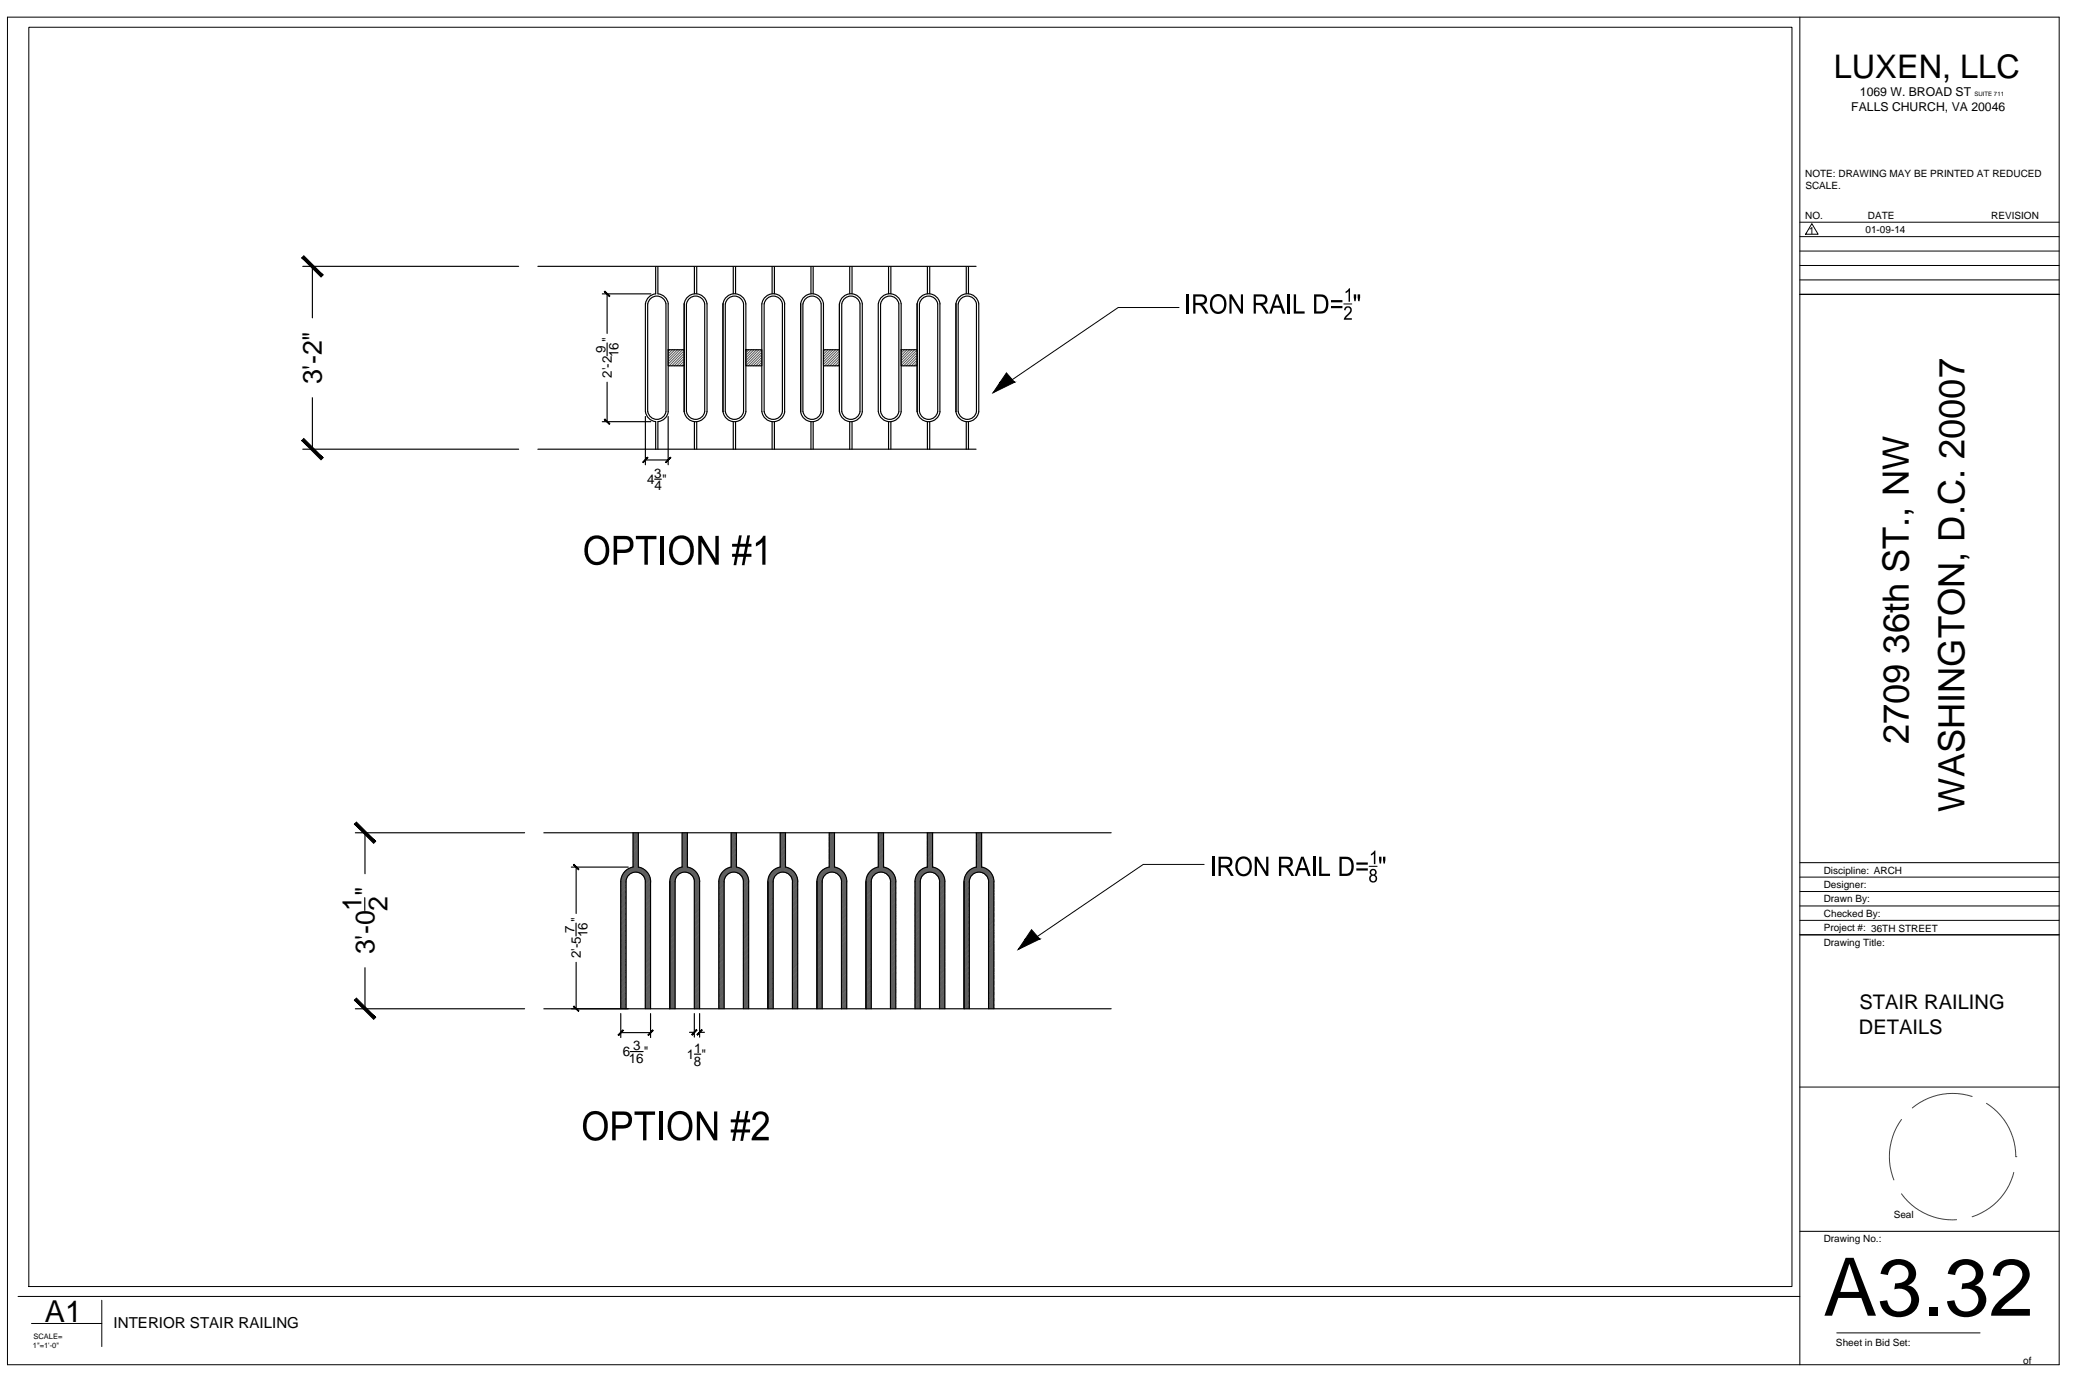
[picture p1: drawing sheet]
<svg xmlns="http://www.w3.org/2000/svg" width="914mm" height="610mm" viewBox="0 0 914 610" stroke-linecap="round" stroke-linejoin="round" font-family="sans-serif">
<defs><g id="words">
<text font-size="35.5" x="802.7" y="579.1">A3.32</text>
<g font-size="16">
<text x="840.4" y="327.6" transform="rotate(-90 840.4 327.6)">2709 36th ST., NW</text>
<text x="864.9" y="357.2" transform="rotate(-90 864.9 357.2)">WASHINGTON, D.C. 20007</text>
</g>
<text font-size="14.3" x="807.3" y="34.5">LUXEN, LLC</text>
<text font-size="13.3" x="19.8" y="582">A1</text>
<g font-size="11.8">
<text x="141.7" y="169.2" transform="rotate(-90 141.7 169.2)">3'-2&quot;</text>
<text x="159.2" y="400.8" transform="rotate(-90 159.2 400.8)">1</text>
<text x="170.5" y="401.1" transform="rotate(-90 170.5 401.1)">2</text>
<text x="164.9" y="420.1" transform="rotate(-90 164.9 420.1)">3'-0 &quot;</text>
</g>
<g font-size="8.8">
<text x="818.6" y="444.3">STAIR RAILING</text>
<text x="818.4" y="455">DETAILS</text>
</g>
<text font-size="6.6" x="50" y="584.5">INTERIOR STAIR RAILING</text>
<g font-size="5.9">
<text x="266.6" y="155.4" transform="rotate(-90 266.6 155.4)">9</text>
<text x="269.4" y="150.7" transform="rotate(-90 269.4 150.7)">&quot;</text>
<text x="272.3" y="157.2" transform="rotate(-90 272.3 157.2)">16</text>
<text x="269.4" y="166.3" transform="rotate(-90 269.4 166.3)">2'-2</text>
<text x="284.9" y="213">4 &quot;</text>
<text x="288.1" y="210.2">3</text>
<text x="288.1" y="215.8">4</text>
<text x="255.7" y="406" transform="rotate(-90 255.7 406)">&quot;</text>
<text x="252.9" y="410.8" transform="rotate(-90 252.9 410.8)">7</text>
<text x="258.6" y="412.6" transform="rotate(-90 258.6 412.6)">16</text>
<text x="255.7" y="421.7" transform="rotate(-90 255.7 421.7)">2'-5</text>
<text x="274.2" y="465">6</text>
<text x="276.8" y="467.9">16</text>
<text x="278.7" y="462.2">3</text>
<text x="283.4" y="465">&quot;</text>
<text x="302.4" y="466.1">1 &quot;</text>
<text x="305.7" y="463.3">1</text>
<text x="305.5" y="469">8</text>
</g>
<g font-size="5.4">
<text x="818.8" y="42.1">1069 W. BROAD ST</text>
<text x="815" y="48.8">FALLS CHURCH, VA 20046</text>
</g>
<g font-size="4.4">
<text x="794.7" y="77.9">NOTE: DRAWING MAY BE PRINTED AT REDUCED</text>
<text x="794.8" y="83.3">SCALE.</text>
<text x="794.7" y="96.3">NO.</text>
<text x="822.3" y="96.2">DATE</text>
<text x="876.6" y="96.3">REVISION</text>
<text x="796.4" y="102.8">1</text>
<text x="821.3" y="102.7">01-09-14</text>
<text x="802.9" y="384.5">Discipline: ARCH</text>
<text x="802.9" y="390.8">Designer:</text>
<text x="802.9" y="397.2">Drawn By:</text>
<text x="803" y="403.6">Checked By:</text>
<text x="802.9" y="409.9">Project #: 36TH STREET</text>
<text x="802.9" y="416.4">Drawing Title:</text>
<text x="833.7" y="536">Seal</text>
<text x="802.9" y="546.7">Drawing No.:</text>
<text x="808.3" y="592.3">Sheet in Bid Set:</text>
<text x="890.7" y="600.3">of</text>
</g>
<g font-size="3.3">
<text x="14.5" y="593.5">1&quot;=1'-0&quot;</text>
<text x="14.7" y="589.5">SCALE=</text>
</g>
<text font-size="2.7" x="869.3" y="42.1">SUITE 711</text>
</g></defs>
<!-- layer: 00-Area -->
<g fill="none" stroke="#000" stroke-width=".51">
<path d="M133.3 117.2h95M137.5 117.2v22.7M236.8 117.2h192.9M288.7 117.5v11.8a5.1 5.1 0 0 0-4.5 4.4l-.1 47.5a5.2 5.2 0 0 0 4.6 4.4v12.1M289.6 117.5l.1 11.8a5.1 5.1 0 0 1 4.5 4.4v47.5a5 5 0 0 1-4.5 4.4l-.1 12.1M305.7 117.5v11.8M306.7 117.5v11.8M322.8 117.5v11.8M323.8 117.5v11.8M339.9 117.5v11.8M340.9 117.5v11.8M357 117.5v11.8"/>
<path d="M358 117.5v11.8M374.1 117.5v11.8M375.1 117.5v11.8M391.2 117.5v11.8M392.2 117.5v11.8M408.3 117.5v11.8M409.3 117.5v11.8M425.4 117.5v11.8M426.4 117.5v11.8M265.2 129.3h21.3M267.3 129.3v17.4M286.6 131.3a4 4 0 0 1 6.6 2.4v47.5a4.1 4.1 0 0 1-4 3.4 4.1 4.1 0 0 1-4.1-3.4l.1-47.5 .5-1.3z"/>
<path d="M302.6 130.8a5.1 5.1 0 0 1 5.2-1.2 5.1 5.1 0 0 1 3.5 4.1v47.5a5.1 5.1 0 0 1-5.1 4.4 5.1 5.1 0 0 1-5-4.4v-47.5l.5-1.6zM303.6 131.3a4 4 0 0 1 6.6 2.4v47.5a4.1 4.1 0 0 1-4 3.4 4.1 4.1 0 0 1-4-3.4l.1-47.5 .4-1.3zM319.3 133.7v47.5M319.4 133.7a4 4 0 0 1 3.9-3.4 4 4 0 0 1 4 3.4v47.5a4 4 0 0 1-4 3.4 4 4 0 0 1-3.9-3.4M319.7 130.8a5.1 5.1 0 0 1 5.2-1.2 5.1 5.1 0 0 1 3.5 4.1v47.5a5.1 5.1 0 0 1-5.1 4.4 5.1 5.1 0 0 1-5-4.4v-47.5l.5-1.6zM335.4 133.7v47.5M337.8 131.3a4 4 0 0 1 6.6 2.4v47.5a4.1 4.1 0 0 1-4 3.4 4.1 4.1 0 0 1-4-3.4l.1-47.5 .4-1.3zM345.4 133.7v47.5M345.5 133.7a5.1 5.1 0 0 0-5-4.4 5.1 5.1 0 0 0-5.1 4.4M353.9 130.8a5.1 5.1 0 0 1 5.2-1.2 5.1 5.1 0 0 1 3.4 4.1v47.5a5.1 5.1 0 0 1-5 4.4 5.1 5.1 0 0 1-5-4.4v-47.5l.5-1.6zM354.9 131.3a4 4 0 0 1 6.6 2.4v47.5a4.1 4.1 0 0 1-4 3.4 4.1 4.1 0 0 1-4-3.4v-47.5l.5-1.3zM371 130.8a5.1 5.1 0 0 1 5.2-1.2 5.1 5.1 0 0 1 3.4 4.1v47.5a5.1 5.1 0 0 1-5 4.4 5.1 5.1 0 0 1-5-4.4v-47.5l.5-1.6z"/>
<path d="M372 131.3a4 4 0 0 1 6.6 2.4v47.5a4.1 4.1 0 0 1-4 3.4 4.1 4.1 0 0 1-4-3.4v-47.5l.5-1.3zM387.7 133.7v47.5M387.7 133.7a4 4 0 0 1 4-3.4 4 4 0 0 1 4 3.4v47.5a4 4 0 0 1-4 3.4 4 4 0 0 1-4-3.4M388.1 130.8a5.1 5.1 0 0 1 5.2-1.2 5.1 5.1 0 0 1 3.4 4.1v47.5a5.1 5.1 0 0 1-5 4.4 5.1 5.1 0 0 1-5-4.4v-47.5l.5-1.6zM403.8 133.7v47.5M403.8 133.7a5.1 5.1 0 0 1 5-4.4 5.1 5.1 0 0 1 5 4.4v47.5a5 5 0 0 1-5 4.4 5 5 0 0 1-5-4.4M406.2 131.3a4 4 0 0 1 6.6 2.4v47.5a4.1 4.1 0 0 1-4 3.4 4.1 4.1 0 0 1-4-3.4v-47.5l.5-1.3zM422.2 130.8a5.1 5.1 0 0 1 5.3-1.2 5.1 5.1 0 0 1 3.4 4.1v47.5a5.1 5.1 0 0 1-5 4.4 5.1 5.1 0 0 1-5-4.4v-47.5l.4-1.6zM423.3 131.3a4 4 0 0 1 6.6 2.4v47.5a4.1 4.1 0 0 1-4 3.4 4.1 4.1 0 0 1-4.1-3.4l.1-47.5 .5-1.3zM267.3 150.9v5.7M294.2 153.9h7v7.1h-7zM328.4 153.9h7v7.1h-7z"/>
<path d="M362.5 153.9h7.1v7.1h-7.1zM396.7 153.9h7.1v7.1h-7.1zM137.5 175.1v22.6M267.3 168.2v17.4M133.3 197.7h95M236.8 197.7h192.9M265.2 185.6h21.3M284.1 183.3v21.3M294.2 183.3v21.3M305.7 185.6v12.1M306.7 185.6v12.1M322.8 185.6v12.1"/>
<path d="M323.8 185.6v12.1M335.4 181.2a5.1 5.1 0 0 0 5.1 4.4 5.1 5.1 0 0 0 5-4.4M339.9 185.6v12.1M340.9 185.6v12.1M357 185.6v12.1M358 185.6v12.1M374.1 185.6v12.1M375.1 185.6v12.1M391.2 185.6v12.1M392.2 185.6v12.1M408.3 185.6v12.1M409.3 185.6v12.1"/>
<path d="M425.4 185.6v12.1M426.4 185.6v12.1M284.1 202.5h10.1M288.2 210.9h3M156.4 366.5h74.6M160.7 366.5v18.1M239.4 366.5h249.8M278.7 366.5v15.1M281 366.5v15.1M300.3 366.5v15.1M302.6 366.5v15.1M321.9 366.5v15.1"/>
<path d="M324.2 366.5v15.1M343.5 366.5v15.1M345.8 366.5v15.1M365.1 366.5v15.1M367.4 366.5v15.1M386.7 366.5v15.1M389 366.5v15.1M408.2 366.5v15.1M410.6 366.5v15.1M429.8 366.5v15.1M432.2 366.5v15.1M160.6 395.1v5.6"/>
<path d="M251.5 381.6h25.1M253.6 381.6v20.5M278.7 381.6a6.6 6.6 0 0 0-5.4 6.5v55.9M281 381.6a6.6 6.6 0 0 1 5.5 6.5M284.1 388.1v55.9M284.1 388.1a4.3 4.3 0 0 0-4.2-4.2 4.3 4.3 0 0 0-4.3 4.2v55.9M286.4 388.1v55.9M300.3 381.6a6.6 6.6 0 0 0-5.4 6.5v55.9M302.6 381.6a6.6 6.6 0 0 1 5.4 6.5M305.7 388.1v55.9M305.7 388.1a4.3 4.3 0 0 0-4.2-4.2 4.3 4.3 0 0 0-4.3 4.2v55.9M308 388.1v55.9"/>
<path d="M321.9 381.6a6.6 6.6 0 0 0-5.4 6.5v55.9M324.2 381.6a6.6 6.6 0 0 1 5.4 6.5v55.9M327.3 388.1v55.9M327.3 388.1a4.3 4.3 0 0 0-4.2-4.2 4.3 4.3 0 0 0-4.3 4.2v55.9M343.5 381.6a6.6 6.6 0 0 0-5.4 6.5v55.9M345.8 381.6a6.6 6.6 0 0 1 5.4 6.5v55.9M365.1 381.6a6.6 6.6 0 0 0-5.5 6.5v55.9M367.4 381.6a6.6 6.6 0 0 1 5.4 6.5v55.9M386.7 381.6a6.6 6.6 0 0 0-5.5 6.5v55.9M389 381.6a6.6 6.6 0 0 1 5.4 6.5v55.9M408.2 381.6a6.6 6.6 0 0 0-5.4 6.5v55.9M410.6 381.6a6.6 6.6 0 0 1 5.4 6.5"/>
<path d="M416 388.1v55.9M429.8 381.6a6.6 6.6 0 0 0-5.4 6.5v55.9M432.2 381.6a6.6 6.6 0 0 1 5.4 6.5M435.2 388.1v55.9M435.3 388.1a4.3 4.3 0 0 0-4.3-4.2 4.3 4.3 0 0 0-4.3 4.2v55.9M437.5 388.1v55.9M253.6 406.3v5.7M160.7 425.9v18.1M253.6 423.6v20.4M156.4 444h74.6M239.4 444h249.8M273.3 446.1v10.6"/>
<path d="M273.3 454.5h13.1M286.4 446.1v10.6M303.6 454.4h2.1M305.7 446.1v10.4M308 446.1v10.4M308 454.4h2.1M340.4 444v-55.9a4.3 4.3 0 0 1 4.2-4.2 4.3 4.3 0 0 1 4.3 4.2v55.9M362 444v-55.9a4.3 4.3 0 0 1 4.2-4.2 4.3 4.3 0 0 1 4.3 4.2l-.1 55.9M383.6 444v-55.9a4.3 4.3 0 0 1 4.2-4.2 4.3 4.3 0 0 1 4.3 4.2l-.1 55.9M405.2 444v-55.9a4.3 4.3 0 0 1 4.2-4.2 4.3 4.3 0 0 1 4.3 4.2l-.1 55.9M277.5 462.8h5.7M305.7 464h2.8"/>
</g>
<!-- layer: 0 -->
<g fill="#000" stroke="#000" stroke-width=".44">
<path d="M132.9 113.5l8.4 8.4 .9-.9zM132.9 113.5l.9-.9 8.4 8.4z"/>
<path d="M266.1 128.4l2.1 2.1 .3-.2zM266.3 128.2l2.2 2.1-2.4-1.9z"/>
<path d="M133.8 193l-.9 .9 9.3 7.6zM132.9 193.9l9.3 7.6-.9 .9z"/>
<path d="M266.3 184.4l-.2 .3 2.4 1.8zM266.1 184.7l2.4 1.8-.3 .3z"/>
<path d="M285.1 201.3l-1.9 2.3 2.1-2.1zM285.1 201.3l-1.9 2.3-.3-.2z"/>
<path d="M293 203.4l.2 .2 1.9-2.3zM295.1 201.3l.2 .2-2.1 2.1z"/>
<path d="M156 362.7l8.5 8.5 .9-.9zM156 362.7l.9-.9 8.5 8.5z"/>
<path d="M252.5 380.7l2.1 2.1 .2-.2zM252.7 380.5l2.1 2.1-2.3-1.9z"/>
<path d="M156.9 439.3l-.9 .9 9.4 7.6zM156 440.2l9.4 7.6-.9 .9z"/>
<path d="M252.7 442.8l-.2 .2 2.3 1.9zM252.5 443l2.3 1.9-.2 .2z"/>
<path d="M274.2 453.4l-1.8 2.3 2.1-2.1zM274.2 453.4l-1.8 2.3-.3-.2z"/>
<path d="M285.2 455.5l.3 .2 1.8-2.3zM287.3 453.4l.3 .2-2.1 2.1z"/>
<path d="M304.5 455.3l.2 .3 1.9-2.4zM306.6 453.2l.3 .2-2.2 2.2z"/>
<path d="M308.9 453.2l-1.8 2.4 2.1-2.2zM308.9 453.2l-1.8 2.4-.3-.3z"/>
</g>
<!-- layer: A-section wall structure -->
<g fill="none" stroke="#595959" stroke-width=".44">
<path d="M294.9 153.9l-.7 .8M296 153.9l-1.8 1.9M297.1 153.9l-2.9 3M298.3 153.9l-4.1 4.1M299.4 153.9l-5.2 5.2M300.5 153.9l-6.3 6.4M301.2 154.4l-6.6 6.6M301.2 155.5l-5.5 5.5M301.2 156.6l-4.4 4.4M301.2 157.7l-3.2 3.3M301.2 158.8l-2.1 2.2M301.2 160l-1 1"/>
<path d="M328.6 153.9l-.2 .2M329.7 153.9l-1.3 1.4M330.8 153.9l-2.4 2.5M331.9 153.9l-3.5 3.6M333.1 153.9l-4.7 4.8M334.2 153.9l-5.8 5.9M335.3 153.9l-6.9 7M335.4 155l-6 6M335.4 156.1l-4.9 4.9M335.4 157.2l-3.8 3.8M335.4 158.3l-2.6 2.7M335.4 159.5l-1.5 1.5"/>
<path d="M363.4 153.9l-.9 .9M364.5 153.9l-2 2M365.6 153.9l-3.1 3.1M366.7 153.9l-4.2 4.3M367.9 153.9l-5.4 5.4M369 153.9l-6.5 6.5M369.6 154.5l-6.5 6.5M369.6 155.6l-5.4 5.4M369.6 156.7l-4.3 4.3M369.6 157.8l-3.2 3.2M369.6 159l-2 2M397 153.9l-.3 .4"/>
<path d="M398.2 153.9l-1.5 1.5M399.3 153.9l-2.6 2.6M400.4 153.9l-3.7 3.8M401.5 153.9l-4.8 4.9M402.7 153.9l-6 6M403.8 154l-7.1 7M403.8 155.1l-5.9 5.9M403.8 156.2l-4.8 4.8M403.8 157.3l-3.7 3.7M403.8 158.5l-2.6 2.5M403.8 159.6l-1.4 1.4M335.4 160.6l-.4 .4"/>
<path d="M369.6 160.1l-.9 .9M403.8 160.7l-.3 .3M278.8 366.5l-.1 .1M279.2 366.5l-.5 .5M279.5 366.5l-.8 .9M279.9 366.5l-1.2 1.2M280.3 366.5l-1.6 1.6M280.7 366.5l-2 2M281 366.5l-2.3 2.4M281 366.9l-2.3 2.3M281 367.3l-2.3 2.3M281 367.6l-2.3 2.4"/>
<path d="M281 368l-2.3 2.3M281 368.4l-2.3 2.3M281 368.8l-2.3 2.3M281 369.2l-2.3 2.3M281 369.5l-2.3 2.4M281 369.9l-2.3 2.4M281 370.3l-2.3 2.3M281 370.6l-2.3 2.4M281 371l-2.3 2.4M281 371.4l-2.3 2.3M281 371.8l-2.3 2.3M281 372.2l-2.3 2.3"/>
<path d="M281 372.5l-2.3 2.3M281 372.9l-2.3 2.3M281 373.3l-2.3 2.3M281 373.6l-2.3 2.4M281 374l-2.3 2.4M281 374.4l-2.3 2.3M281 374.7l-2.3 2.4M281 375.1l-2.3 2.4M281 375.5l-2.3 2.3M281 375.9l-2.3 2.3M281 376.3l-2.3 2.3M281 376.7l-2.3 2.3"/>
<path d="M281 377l-2.3 2.3M281 377.4l-2.3 2.3M281 377.8l-2.3 2.3M281 378.1l-2.3 2.4M281 378.5l-2.3 2.3M281 378.9l-2.3 2.3M281 379.2l-2.3 2.4M281 379.6l-7.7 7.7M281 380l-7.7 7.7M300.5 366.5l-.2 .2M300.8 366.5l-.5 .6M301.2 366.5l-.9 1"/>
<path d="M301.6 366.5l-1.3 1.3M302 366.5l-1.7 1.7M302.4 366.5l-2.1 2.1M302.6 366.7l-2.3 2.3M302.6 367l-2.3 2.3M302.6 367.4l-2.3 2.3M302.6 367.8l-2.3 2.3M302.6 368.1l-2.3 2.4M302.6 368.5l-2.3 2.4M302.6 368.9l-2.3 2.3M302.6 369.2l-2.3 2.4M302.6 369.6l-2.3 2.4"/>
<path d="M302.6 370l-2.3 2.3M302.6 370.4l-2.3 2.3M302.6 370.8l-2.3 2.3M302.6 371.2l-2.3 2.3M302.6 371.5l-2.3 2.4M302.6 371.9l-2.3 2.3M302.6 372.3l-2.3 2.3M302.6 372.6l-2.3 2.4M302.6 373l-2.3 2.3M302.6 373.4l-2.3 2.3M302.6 373.8l-2.3 2.3M302.6 374.1l-2.3 2.3"/>
<path d="M302.6 374.5l-2.3 2.3M302.6 374.9l-2.3 2.3M302.6 375.3l-2.3 2.3M302.6 375.6l-2.3 2.4M302.6 376l-2.3 2.3M302.6 376.4l-2.3 2.3M302.6 376.7l-2.3 2.4M302.6 377.1l-2.3 2.3M302.6 377.5l-2.3 2.3M302.6 377.9l-2.3 2.3M302.6 378.3l-2.3 2.3M302.6 378.6l-2.3 2.3"/>
<path d="M302.6 379l-2.3 2.3M302.6 379.4l-7.6 7.6M302.6 379.7l-7.7 7.7M322.2 366.5l-.3 .3M322.6 366.5l-.7 .7M322.9 366.5l-1 1.1M323.3 366.5l-1.4 1.5M323.7 366.5l-1.8 1.9M324 366.5l-2.1 2.2M324.2 366.7l-2.3 2.4M324.2 367.1l-2.3 2.4M324.2 367.5l-2.3 2.3"/>
<path d="M324.2 367.9l-2.3 2.3M324.2 368.3l-2.3 2.3M324.2 368.6l-2.3 2.3M324.2 369l-2.3 2.3M324.2 369.4l-2.3 2.3M324.2 369.8l-2.3 2.3M324.2 370.1l-2.3 2.4M324.2 370.5l-2.3 2.3M324.2 370.9l-2.3 2.3M324.2 371.2l-2.3 2.4M324.2 371.6l-2.3 2.3M324.2 372l-2.3 2.3"/>
<path d="M324.2 372.4l-2.3 2.3M324.2 372.8l-2.3 2.3M324.2 373.1l-2.3 2.4M324.2 373.5l-2.3 2.3M324.2 373.9l-2.3 2.3M324.2 374.2l-2.3 2.4M324.2 374.6l-2.3 2.4M324.2 375l-2.3 2.3M324.2 375.4l-2.3 2.3M324.2 375.7l-2.3 2.4M324.2 376.1l-2.3 2.3M324.2 376.5l-2.3 2.3"/>
<path d="M324.2 376.9l-2.3 2.3M324.2 377.2l-2.3 2.4M324.2 377.6l-2.3 2.4M324.2 378l-2.3 2.3M324.2 378.3l-2.3 2.4M324.2 378.7l-2.3 2.4M324.2 379.1l-2.3 2.3M324.2 379.5l-7.6 7.7M324.2 379.9l-7.7 7.7M343.5 366.5v.1M343.9 366.5l-.4 .5M344.3 366.5l-.8 .8"/>
<path d="M344.6 366.5l-1.1 1.2M345 366.5l-1.5 1.6M345.4 366.5l-1.9 1.9M345.8 366.5l-2.3 2.3M345.8 366.9l-2.3 2.3M345.8 367.3l-2.3 2.3M345.8 367.6l-2.3 2.4M345.8 368l-2.3 2.3M345.8 368.4l-2.3 2.3M345.8 368.7l-2.3 2.4M345.8 369.1l-2.3 2.3M345.8 369.5l-2.3 2.3"/>
<path d="M345.8 369.9l-2.3 2.3M345.8 370.2l-2.3 2.3M345.8 370.6l-2.3 2.3M345.8 371l-2.3 2.3M345.8 371.4l-2.3 2.3M345.8 371.7l-2.3 2.4M345.8 372.1l-2.3 2.4M345.8 372.5l-2.3 2.3M345.8 372.8l-2.3 2.4M345.8 373.2l-2.3 2.4M345.8 373.6l-2.3 2.3M345.8 374l-2.3 2.3"/>
<path d="M345.8 374.4l-2.3 2.3M345.8 374.7l-2.3 2.4M345.8 375.1l-2.3 2.3M345.8 375.5l-2.3 2.3M345.8 375.8l-2.3 2.4M345.8 376.2l-2.3 2.4M345.8 376.6l-2.3 2.3M345.8 377l-2.3 2.3M345.8 377.3l-2.3 2.4M345.8 377.7l-2.3 2.3M345.8 378.1l-2.3 2.3M345.8 378.5l-2.3 2.3"/>
<path d="M345.8 378.9l-2.3 2.3M345.8 379.2l-2.3 2.4M345.8 379.6l-7.7 7.7M345.8 380l-7.7 7.7M365.2 366.5l-.1 .2M365.6 366.5l-.5 .6M366 366.5l-.9 .9M366.3 366.5l-1.2 1.3M366.7 366.5l-1.6 1.7M367.1 366.5l-2 2.1M367.4 366.6l-2.3 2.3M367.4 367l-2.3 2.3"/>
<path d="M367.4 367.3l-2.3 2.4M367.4 367.7l-2.3 2.3M367.4 368.1l-2.3 2.3M367.4 368.5l-2.3 2.3M367.4 368.9l-2.3 2.3M367.4 369.2l-2.3 2.4M367.4 369.6l-2.3 2.3M367.4 370l-2.3 2.3M367.4 370.3l-2.3 2.4M367.4 370.7l-2.3 2.4M367.4 371.1l-2.3 2.3M367.4 371.5l-2.3 2.3"/>
<path d="M367.4 371.8l-2.3 2.4M367.4 372.2l-2.3 2.3M367.4 372.6l-2.3 2.3M367.4 373l-2.3 2.3M367.4 373.4l-2.3 2.3M367.4 373.7l-2.3 2.4M367.4 374.1l-2.3 2.3M367.4 374.5l-2.3 2.3M367.4 374.8l-2.3 2.4M367.4 375.2l-2.3 2.3M367.4 375.6l-2.3 2.3M367.4 376l-2.3 2.3"/>
<path d="M367.4 376.4l-2.3 2.3M367.4 376.7l-2.3 2.3M367.4 377.1l-2.3 2.3M367.4 377.5l-2.3 2.3M367.4 377.8l-2.3 2.4M367.4 378.2l-2.3 2.3M367.4 378.6l-2.3 2.3M367.4 378.9l-2.3 2.4M367.4 379.3l-7.7 7.6M367.4 379.7l-7.7 7.7M386.9 366.5l-.2 .3M387.3 366.5l-.6 .7"/>
<path d="M387.7 366.5l-1 1.1M388.1 366.5l-1.4 1.4M388.4 366.5l-1.7 1.8M388.8 366.5l-2.1 2.2M389 366.7l-2.3 2.3M389 367.1l-2.3 2.3M389 367.5l-2.3 2.3M389 367.8l-2.3 2.4M389 368.2l-2.3 2.4M389 368.6l-2.3 2.3M389 368.9l-2.3 2.4M389 369.3l-2.3 2.4"/>
<path d="M389 369.7l-2.3 2.3M389 370.1l-2.3 2.3M389 370.5l-2.3 2.3M389 370.9l-2.3 2.3M389 371.2l-2.3 2.3M389 371.6l-2.3 2.3M389 372l-2.3 2.3M389 372.3l-2.3 2.4M389 372.7l-2.3 2.3M389 373.1l-2.3 2.3M389 373.4l-2.3 2.4M389 373.8l-2.3 2.3"/>
<path d="M389 374.2l-2.3 2.3M389 374.6l-2.3 2.3M389 375l-2.3 2.3M389 375.3l-2.3 2.4M389 375.7l-2.3 2.4M389 376.1l-2.3 2.3M389 376.4l-2.3 2.4M389 376.8l-2.3 2.4M389 377.2l-2.3 2.3M389 377.6l-2.3 2.3M389 378l-2.3 2.3M389 378.3l-2.3 2.3"/>
<path d="M389 378.7l-2.3 2.3M389 379.1l-2.3 2.3M389 379.4l-7.7 7.7M389 379.8l-7.7 7.7M408.2 366.5h.1M408.6 366.5l-.4 .4M409 366.5l-.8 .8M409.4 366.5l-1.2 1.2M409.7 366.5l-1.5 1.6M410.1 366.5l-1.9 1.9M410.5 366.5l-2.3 2.3M410.6 366.8l-2.4 2.4"/>
<path d="M410.6 367.2l-2.4 2.3M410.6 367.6l-2.4 2.3M410.6 368l-2.4 2.3M410.6 368.3l-2.4 2.3M410.6 368.7l-2.4 2.3M410.6 369.1l-2.4 2.3M410.6 369.5l-2.4 2.3M410.6 369.8l-2.4 2.4M410.6 370.2l-2.4 2.3M410.6 370.6l-2.4 2.3M410.6 370.9l-2.4 2.4M410.6 371.3l-2.4 2.3"/>
<path d="M410.6 371.7l-2.4 2.3M410.6 372.1l-2.4 2.3M410.6 372.5l-2.4 2.3M410.6 372.8l-2.4 2.3M410.6 373.2l-2.4 2.3M410.6 373.6l-2.4 2.3M410.6 373.9l-2.4 2.4M410.6 374.3l-2.4 2.4M410.6 374.7l-2.4 2.3M410.6 375l-2.4 2.4M410.6 375.4l-2.4 2.4M410.6 375.8l-2.4 2.3"/>
<path d="M410.6 376.2l-2.4 2.3M410.6 376.6l-2.4 2.3M410.6 377l-2.4 2.3M410.6 377.3l-2.4 2.4M410.6 377.7l-2.4 2.3M410.6 378.1l-2.4 2.3M410.6 378.4l-2.4 2.4M410.6 378.8l-2.4 2.3M410.6 379.2l-2.4 2.3M410.6 379.6l-7.7 7.6M410.6 379.9l-7.8 7.8M430 366.5l-.2 .2"/>
<path d="M430.3 366.5l-.5 .5M430.7 366.5l-.9 .9M431.1 366.5l-1.3 1.3M431.4 366.5l-1.6 1.6M431.8 366.5l-2 2M432.2 366.6l-2.4 2.3M432.2 367l-2.4 2.3M432.2 367.3l-2.4 2.4M432.2 367.7l-2.4 2.3M432.2 368.1l-2.4 2.3M432.2 368.4l-2.4 2.4M432.2 368.8l-2.4 2.4"/>
<path d="M432.2 369.2l-2.4 2.3M432.2 369.6l-2.4 2.3M432.2 369.9l-2.4 2.4M432.2 370.3l-2.4 2.3M432.2 370.7l-2.4 2.3M432.2 371.1l-2.4 2.3M432.2 371.4l-2.4 2.4M432.2 371.8l-2.4 2.4M432.2 372.2l-2.4 2.3M432.2 372.5l-2.4 2.4M432.2 372.9l-2.4 2.4M432.2 373.3l-2.4 2.3"/>
<path d="M432.2 373.7l-2.4 2.3M432.2 374.1l-2.4 2.3M432.2 374.4l-2.4 2.3M432.2 374.8l-2.4 2.3M432.2 375.2l-2.4 2.3M432.2 375.6l-2.4 2.3M432.2 375.9l-2.4 2.4M432.2 376.3l-2.4 2.3M432.2 376.7l-2.4 2.3M432.2 377l-2.4 2.4M432.2 377.4l-2.4 2.3M432.2 377.8l-2.4 2.3"/>
<path d="M432.2 378.2l-2.4 2.3M432.2 378.6l-2.4 2.3M432.2 378.9l-2.4 2.4M432.2 379.3l-7.7 7.6M432.2 379.7l-7.7 7.7M275.6 388l-2.3 2.4M275.6 388.4l-2.3 2.3M275.6 388.8l-2.3 2.3M275.6 389.1l-2.3 2.4M275.6 389.5l-2.3 2.4M275.6 389.9l-2.3 2.3M275.6 390.3l-2.3 2.3"/>
<path d="M275.6 390.6l-2.3 2.4M275.6 391l-2.3 2.3M275.6 391.4l-2.3 2.3M275.6 391.8l-2.3 2.3M275.6 392.1l-2.3 2.4M275.6 392.5l-2.3 2.4M275.6 392.9l-2.3 2.3M275.6 393.2l-2.3 2.4M275.6 393.6l-2.3 2.4M275.6 394l-2.3 2.3M275.6 394.4l-2.3 2.3M275.6 394.8l-2.3 2.3"/>
<path d="M275.6 395.2l-2.3 2.3M275.6 395.5l-2.3 2.3M275.6 395.9l-2.3 2.3M275.6 396.3l-2.3 2.3M275.6 396.6l-2.3 2.4M275.6 397l-2.3 2.3M275.6 397.4l-2.3 2.3M275.6 397.7l-2.3 2.4M275.6 398.1l-2.3 2.3M275.6 398.5l-2.3 2.3M275.6 398.9l-2.3 2.3M275.6 399.3l-2.3 2.3"/>
<path d="M275.6 399.6l-2.3 2.4M275.6 400l-2.3 2.3M275.7 387.6l-2.4 2.4M275.7 387.2l-2.4 2.4M275.9 386.6l-2.6 2.6M275.9 382.9l-1.3 1.3M276.3 385.9l-3 2.9M276.9 382.2l-2.9 3M277.6 381.9l-3.9 3.9M278.1 381.8l-4.6 4.6M278.6 381.6l-5.2 5.3M281 380.4l-7.7 7.7"/>
<path d="M281 380.8l-7.7 7.7M281 381.1l-3.3 3.4M281 381.5l-2.6 2.6M281.2 381.7l-2.3 2.3M281.5 381.8l-2.2 2.1M281.8 381.9l-2 2M282.1 381.9l-2 2M282.3 382l-1.8 1.9M282.6 382.2l-1.8 1.8M282.9 382.3l-1.8 1.8M283.1 382.4l-1.7 1.7M283.3 382.5l-1.7 1.8"/>
<path d="M283.6 382.7l-1.7 1.7M283.8 382.8l-1.7 1.7M284 383l-1.7 1.7M284.2 383.2l-1.6 1.6M284.4 383.4l-1.7 1.6M284.6 383.6l-1.7 1.6M284.8 383.8l-1.7 1.6M284.9 383.9l-1.6 1.7M285.1 384.1l-1.7 1.7M285.3 384.4l-1.7 1.7M285.4 384.6l-1.7 1.7M285.5 384.8l-1.7 1.8"/>
<path d="M285.7 385.1l-1.8 1.8M285.8 385.3l-1.8 1.9M285.9 385.6l-1.9 1.8M286 385.8l-1.9 2M286.1 386.1l-2 2.1M286.2 386.4l-2.1 2.1M286.3 386.7l-2.2 2.2M286.3 387l-2.2 2.3M286.4 387.4l-2.3 2.3M286.4 387.7l-2.3 2.3M286.4 388.1l-2.3 2.3M286.4 388.5l-2.3 2.3"/>
<path d="M286.4 388.8l-2.3 2.4M286.4 389.2l-2.3 2.3M286.4 389.6l-2.3 2.3M286.4 389.9l-2.3 2.4M286.4 390.3l-2.3 2.4M286.4 390.7l-2.3 2.3M286.4 391.1l-2.3 2.3M286.4 391.4l-2.3 2.4M286.4 391.8l-2.3 2.3M286.4 392.2l-2.3 2.3M286.4 392.6l-2.3 2.3M286.4 393l-2.3 2.3"/>
<path d="M286.4 393.3l-2.3 2.4M286.4 393.7l-2.3 2.3M286.4 394.1l-2.3 2.3M286.4 394.4l-2.3 2.4M286.4 394.8l-2.3 2.3M286.4 395.2l-2.3 2.3M286.4 395.6l-2.3 2.3M286.4 396l-2.3 2.3M286.4 396.3l-2.3 2.3M286.4 396.7l-2.3 2.3M286.4 397.1l-2.3 2.3M286.4 397.4l-2.3 2.4"/>
<path d="M286.4 397.8l-2.3 2.3M286.4 398.2l-2.3 2.3M286.4 398.5l-2.3 2.4M286.4 398.9l-2.3 2.3M286.4 399.3l-2.3 2.3M286.4 399.7l-2.3 2.3M297.2 387.7l-2.3 2.4M297.2 388.1l-2.3 2.4M297.2 388.5l-2.3 2.3M297.2 388.9l-2.3 2.3M297.2 389.3l-2.3 2.3M297.2 389.7l-2.3 2.3"/>
<path d="M297.2 390l-2.3 2.3M297.2 390.4l-2.3 2.3M297.2 390.8l-2.3 2.3M297.2 391.1l-2.3 2.4M297.2 391.5l-2.3 2.3M297.2 391.9l-2.3 2.3M297.2 392.2l-2.3 2.4M297.2 392.6l-2.3 2.3M297.2 393l-2.3 2.3M297.2 393.4l-2.3 2.3M297.2 393.8l-2.3 2.3M297.2 394.1l-2.3 2.4"/>
<path d="M297.2 394.5l-2.3 2.3M297.2 394.9l-2.3 2.3M297.2 395.2l-2.3 2.4M297.2 395.6l-2.3 2.3M297.2 396l-2.3 2.3M297.2 396.4l-2.3 2.3M297.2 396.8l-2.3 2.3M297.2 397.1l-2.3 2.3M297.2 397.5l-2.3 2.3M297.2 397.9l-2.3 2.3M297.2 398.2l-2.3 2.4M297.2 398.6l-2.3 2.4"/>
<path d="M297.2 399l-2.3 2.3M297.2 399.3l-2.3 2.4M297.2 399.7l-2.3 2.4M297.3 387.3l-2.4 2.4M297.4 386.8l-2.5 2.6M297.7 386.2l-2.8 2.8M297.9 382.6l-2 1.9M298.7 382.2l-3.2 3.2M299.3 381.9l-4.1 4.1M299.9 381.7l-4.8 4.8M302.6 380.1l-7.7 7.7M302.6 380.5l-7.7 7.7"/>
<path d="M302.6 380.8l-7.7 7.8M302.6 381.2l-3.1 3.2M302.6 381.6l-2.5 2.5M302.9 381.7l-2.3 2.2M303.2 381.8l-2.1 2.1M303.5 381.9l-2 2M303.8 382l-2 1.9M304 382.1l-1.8 1.8M304.3 382.2l-1.8 1.8M304.5 382.3l-1.7 1.8M304.7 382.5l-1.7 1.7M305 382.6l-1.7 1.7"/>
<path d="M305.2 382.7l-1.7 1.7M305.4 382.9l-1.6 1.7M305.6 383.1l-1.6 1.6M305.8 383.3l-1.6 1.6M306.1 383.4l-1.7 1.7M306.2 383.6l-1.6 1.6M306.4 383.8l-1.7 1.7M306.6 384l-1.7 1.7M306.7 384.2l-1.7 1.7M306.9 384.4l-1.7 1.7M307 384.7l-1.7 1.7M307.2 384.9l-1.8 1.7"/>
<path d="M307.3 385.2l-1.8 1.7M307.4 385.4l-1.8 1.8M307.5 385.7l-1.9 1.9M307.6 385.9l-1.9 2M307.7 386.2l-2 2.1M307.8 386.5l-2.1 2.1M307.9 386.8l-2.2 2.2M307.9 387.2l-2.2 2.2M308 387.5l-2.3 2.3M308 387.8l-2.3 2.4M308 388.2l-2.3 2.3M308 388.5l-2.3 2.4"/>
<path d="M308 388.9l-2.3 2.4M308 389.3l-2.3 2.3M308 389.7l-2.3 2.3M308 390.1l-2.3 2.3M308 390.5l-2.3 2.3M308 390.8l-2.3 2.3M308 391.2l-2.3 2.3M308 391.6l-2.3 2.3M308 391.9l-2.3 2.4M308 392.3l-2.3 2.3M308 392.7l-2.3 2.3M308 393l-2.3 2.4"/>
<path d="M308 393.4l-2.3 2.3M308 393.8l-2.3 2.3M308 394.2l-2.3 2.3M308 394.6l-2.3 2.3M308 394.9l-2.3 2.4M308 395.3l-2.3 2.3M308 395.7l-2.3 2.3M308 396l-2.3 2.4M308 396.4l-2.3 2.4M308 396.8l-2.3 2.3M308 397.2l-2.3 2.3M308 397.6l-2.3 2.3"/>
<path d="M308 397.9l-2.3 2.3M308 398.3l-2.3 2.3M308 398.7l-2.3 2.3M308 399l-2.3 2.4M308 399.4l-2.3 2.4M308 399.8l-2.3 2.3M318.8 387.9l-2.3 2.3M318.8 388.3l-2.3 2.3M318.8 388.6l-2.3 2.4M318.8 389l-2.3 2.3M318.8 389.4l-2.3 2.3M318.8 389.7l-2.3 2.4"/>
<path d="M318.8 390.1l-2.3 2.3M318.8 390.5l-2.3 2.3M318.8 390.9l-2.3 2.3M318.8 391.3l-2.3 2.3M318.8 391.6l-2.3 2.3M318.8 392l-2.3 2.3M318.8 392.4l-2.3 2.3M318.8 392.7l-2.3 2.4M318.8 393.1l-2.3 2.3M318.8 393.5l-2.3 2.3M318.8 393.8l-2.3 2.4M318.8 394.2l-2.3 2.4"/>
<path d="M318.8 394.6l-2.3 2.3M318.8 395l-2.3 2.3M318.8 395.4l-2.3 2.3M318.8 395.7l-2.3 2.4M318.8 396.1l-2.3 2.3M318.8 396.5l-2.3 2.3M318.8 396.8l-2.3 2.4M318.8 397.2l-2.3 2.4M318.8 397.6l-2.3 2.3M318.8 398l-2.3 2.3M318.8 398.4l-2.3 2.3M318.8 398.7l-2.3 2.3"/>
<path d="M318.8 399.1l-2.3 2.3M318.8 399.5l-2.3 2.3M318.8 399.9l-2.3 2.3M318.8 387.4l-2.3 2.4M319 387l-2.5 2.4M319.2 386.4l-2.7 2.7M319.8 382.4l-2.4 2.4M319.8 385.4l-3.3 3.3M320.5 382.1l-3.5 3.5M321.1 381.9l-4.3 4.3M321.6 381.7l-5 5M324.2 380.2l-7.7 7.8"/>
<path d="M324.2 380.6l-7.7 7.7M324.2 381l-3.9 3.9M324.2 381.4l-2.9 2.8M324.3 381.6l-2.4 2.4M324.6 381.7l-2.2 2.2M324.9 381.8l-2.1 2.1M325.1 381.9l-1.9 2M325.4 382l-1.9 1.9M325.7 382.1l-1.9 1.8M326 382.2l-1.9 1.8M326.2 382.4l-1.8 1.7M326.4 382.5l-1.7 1.7"/>
<path d="M326.7 382.6l-1.8 1.8M326.9 382.8l-1.7 1.7M327.1 383l-1.7 1.6M327.3 383.1l-1.6 1.7M327.5 383.3l-1.7 1.7M327.7 383.5l-1.7 1.6M327.9 383.7l-1.7 1.6M328 383.9l-1.6 1.6M328.2 384.1l-1.7 1.7M328.4 384.3l-1.7 1.7M328.5 384.5l-1.7 1.7M328.7 384.7l-1.8 1.8"/>
<path d="M328.8 385l-1.7 1.7M328.9 385.2l-1.8 1.8M329 385.5l-1.8 1.8M329.2 385.8l-2 1.9M329.3 386l-2 2M329.3 386.3l-2 2.1M329.4 386.6l-2.1 2.2M329.5 386.9l-2.2 2.2M329.6 387.2l-2.3 2.3M329.6 387.6l-2.3 2.3M329.6 387.9l-2.3 2.3M329.6 388.3l-2.3 2.3"/>
<path d="M329.6 388.7l-2.3 2.3M329.6 389.1l-2.3 2.3M329.6 389.4l-2.3 2.4M329.6 389.8l-2.3 2.3M329.6 390.2l-2.3 2.3M329.6 390.5l-2.3 2.4M329.6 390.9l-2.3 2.3M329.6 391.3l-2.3 2.3M329.6 391.7l-2.3 2.3M329.6 392.1l-2.3 2.3M329.6 392.4l-2.3 2.3M329.6 392.8l-2.3 2.3"/>
<path d="M329.6 393.2l-2.3 2.3M329.6 393.5l-2.3 2.4M329.6 393.9l-2.3 2.4M329.6 394.3l-2.3 2.3M329.6 394.6l-2.3 2.4M329.6 395l-2.3 2.4M329.6 395.4l-2.3 2.3M329.6 395.8l-2.3 2.3M329.6 396.2l-2.3 2.3M329.6 396.6l-2.3 2.3M329.6 396.9l-2.3 2.3M329.6 397.3l-2.3 2.3"/>
<path d="M329.6 397.7l-2.3 2.3M329.6 398l-2.3 2.4M329.6 398.4l-2.3 2.3M329.6 398.8l-2.3 2.3M329.6 399.2l-2.3 2.3M329.6 399.5l-2.3 2.3M329.6 399.9l-2.3 2.3M340.4 388l-2.3 2.3M340.4 388.4l-2.3 2.3M340.4 388.7l-2.3 2.3M340.4 389.1l-2.3 2.3M340.4 389.5l-2.3 2.3"/>
<path d="M340.4 389.9l-2.3 2.3M340.4 390.2l-2.3 2.4M340.4 390.6l-2.3 2.4M340.4 391l-2.3 2.3M340.4 391.3l-2.3 2.4M340.4 391.7l-2.3 2.4M340.4 392.1l-2.3 2.3M340.4 392.5l-2.3 2.3M340.4 392.9l-2.3 2.3M340.4 393.2l-2.3 2.3M340.4 393.6l-2.3 2.3M340.4 394l-2.3 2.3"/>
<path d="M340.4 394.3l-2.3 2.4M340.4 394.7l-2.3 2.4M340.4 395.1l-2.3 2.3M340.4 395.4l-2.3 2.4M340.4 395.8l-2.3 2.4M340.4 396.2l-2.3 2.3M340.4 396.6l-2.3 2.3M340.4 397l-2.3 2.3M340.4 397.4l-2.3 2.3M340.4 397.7l-2.3 2.4M340.4 398.1l-2.3 2.3M340.4 398.5l-2.3 2.3"/>
<path d="M340.4 398.8l-2.3 2.4M340.4 399.2l-2.3 2.3M340.4 399.6l-2.3 2.3M340.4 400l-2.3 2.3M340.4 387.6l-2.3 2.3M340.5 383l-1 1M340.5 387.1l-2.4 2.5M340.7 386.6l-2.6 2.6M341.1 385.8l-3 3M341.6 382.3l-2.8 2.8M342.3 382l-3.8 3.8M342.8 381.8l-4.5 4.5"/>
<path d="M343.3 381.7l-5.1 5.1M345.8 380.3l-7.7 7.8M345.8 380.7l-7.7 7.7M345.8 381.1l-3.5 3.5M345.8 381.5l-2.7 2.6M345.9 381.7l-2.3 2.3M346.2 381.7l-2.1 2.2M346.5 381.8l-2 2.1M346.8 381.9l-1.9 2M347.1 382l-1.9 1.9M347.4 382.2l-1.9 1.8M347.6 382.3l-1.8 1.8"/>
<path d="M347.8 382.4l-1.7 1.7M348.1 382.5l-1.7 1.8M348.3 382.7l-1.7 1.7M348.5 382.8l-1.6 1.7M348.7 383l-1.6 1.7M348.9 383.2l-1.6 1.6M349.2 383.3l-1.7 1.7M349.3 383.6l-1.6 1.6M349.5 383.7l-1.7 1.7M349.7 383.9l-1.7 1.7M349.8 384.1l-1.6 1.7M350 384.4l-1.7 1.7"/>
<path d="M350.2 384.6l-1.8 1.7M350.3 384.8l-1.7 1.8M350.4 385l-1.8 1.8M350.5 385.3l-1.8 1.8M350.7 385.5l-1.9 1.9M350.8 385.8l-1.9 1.9M350.9 386.1l-2 2M351 386.4l-2.1 2.1M351 386.7l-2.1 2.2M351.1 387l-2.2 2.2M351.1 387.3l-2.2 2.3M351.2 387.7l-2.3 2.3"/>
<path d="M351.2 388l-2.3 2.4M351.2 388.4l-2.3 2.4M351.2 388.8l-2.3 2.3M351.2 389.2l-2.3 2.3M351.2 389.5l-2.3 2.4M351.2 389.9l-2.3 2.3M351.2 390.3l-2.3 2.3M351.2 390.7l-2.3 2.3M351.2 391l-2.3 2.4M351.2 391.4l-2.3 2.4M351.2 391.8l-2.3 2.3M351.2 392.1l-2.3 2.4"/>
<path d="M351.2 392.5l-2.3 2.4M351.2 392.9l-2.3 2.3M351.2 393.3l-2.3 2.3M351.2 393.7l-2.3 2.3M351.2 394l-2.3 2.3M351.2 394.4l-2.3 2.3M351.2 394.8l-2.3 2.3M351.2 395.2l-2.3 2.3M351.2 395.5l-2.3 2.4M351.2 395.9l-2.3 2.3M351.2 396.3l-2.3 2.3M351.2 396.6l-2.3 2.4"/>
<path d="M351.2 397l-2.3 2.3M351.2 397.4l-2.3 2.3M351.2 397.8l-2.3 2.3M351.2 398.2l-2.3 2.3M351.2 398.5l-2.3 2.4M351.2 398.9l-2.3 2.3M351.2 399.3l-2.3 2.3M351.2 399.6l-2.3 2.4M362 388.1l-2.4 2.3M362 388.5l-2.4 2.3M362 388.8l-2.4 2.4M362 389.2l-2.4 2.4"/>
<path d="M362 389.6l-2.4 2.3M362 390l-2.4 2.3M362 390.3l-2.4 2.4M362 390.7l-2.4 2.3M362 391.1l-2.4 2.3M362 391.5l-2.4 2.3M362 391.9l-2.4 2.3M362 392.2l-2.4 2.4M362 392.6l-2.4 2.3M362 393l-2.4 2.3M362 393.3l-2.4 2.4M362 393.7l-2.4 2.3"/>
<path d="M362 394.1l-2.4 2.3M362 394.5l-2.4 2.3M362 394.8l-2.4 2.3M362 395.2l-2.4 2.3M362 395.6l-2.4 2.3M362 396l-2.4 2.3M362 396.3l-2.4 2.4M362 396.7l-2.4 2.3M362 397.1l-2.4 2.3M362 397.4l-2.4 2.4M362 397.8l-2.4 2.3M362 398.2l-2.4 2.3"/>
<path d="M362 398.6l-2.4 2.3M362 399l-2.4 2.3M362 399.3l-2.4 2.4M362 399.7l-2.4 2.3M362 387.7l-2.4 2.3M362.1 387.3l-2.5 2.4M362.2 386.7l-2.6 2.6M362.5 386.1l-2.9 2.8M362.5 382.7l-1.7 1.7M363.4 382.2l-3.1 3.1M364.1 381.9l-4.1 4M364.6 381.8l-4.7 4.7"/>
<path d="M367.4 380.1l-7.8 7.7M367.4 380.5l-7.8 7.7M367.4 380.8l-7.8 7.7M367.4 381.2l-3.2 3.2M367.4 381.6l-2.5 2.5M367.6 381.7l-2.2 2.3M367.9 381.8l-2.1 2.1M368.2 381.9l-2 2M368.5 381.9l-1.9 2M368.8 382.1l-1.9 1.8M369 382.2l-1.8 1.8M369.3 382.3l-1.8 1.8"/>
<path d="M369.5 382.5l-1.7 1.7M369.7 382.6l-1.7 1.7M370 382.7l-1.7 1.7M370.2 382.9l-1.7 1.7M370.4 383l-1.6 1.7M370.6 383.2l-1.6 1.7M370.8 383.4l-1.7 1.6M371 383.6l-1.7 1.6M371.2 383.8l-1.7 1.7M371.3 384l-1.6 1.7M371.5 384.2l-1.7 1.7M371.6 384.4l-1.7 1.7"/>
<path d="M371.8 384.7l-1.7 1.6M371.9 384.9l-1.7 1.7M372.1 385.1l-1.8 1.8M372.2 385.4l-1.8 1.8M372.3 385.6l-1.9 1.9M372.4 385.9l-2 2M372.5 386.2l-2.1 2.1M372.6 386.5l-2.2 2.1M372.6 386.8l-2.2 2.2M372.7 387.1l-2.3 2.3M372.7 387.4l-2.3 2.3M372.8 387.8l-2.4 2.3"/>
<path d="M372.8 388.2l-2.4 2.3M372.8 388.5l-2.4 2.3M372.8 388.9l-2.4 2.3M372.8 389.3l-2.4 2.3M372.8 389.7l-2.4 2.3M372.8 390l-2.4 2.4M372.8 390.4l-2.4 2.3M372.8 390.8l-2.4 2.3M372.8 391.1l-2.4 2.4M372.8 391.5l-2.4 2.3M372.8 391.9l-2.4 2.3M372.8 392.3l-2.4 2.3"/>
<path d="M372.8 392.7l-2.4 2.3M372.8 393l-2.4 2.4M372.8 393.4l-2.4 2.3M372.8 393.8l-2.4 2.3M372.8 394.1l-2.4 2.4M372.8 394.5l-2.4 2.3M372.8 394.9l-2.4 2.3M372.8 395.3l-2.4 2.3M372.8 395.6l-2.4 2.3M372.8 396l-2.4 2.3M372.8 396.4l-2.4 2.3M372.8 396.8l-2.4 2.3"/>
<path d="M372.8 397.1l-2.4 2.4M372.8 397.5l-2.4 2.4M372.8 397.9l-2.4 2.3M372.8 398.2l-2.4 2.4M372.8 398.6l-2.4 2.4M372.8 399l-2.4 2.3M372.8 399.4l-2.4 2.3M372.8 399.8l-2.4 2.3M383.6 387.8l-2.4 2.4M383.6 388.2l-2.4 2.3M383.6 388.6l-2.4 2.3M383.6 389l-2.4 2.3"/>
<path d="M383.6 389.3l-2.4 2.3M383.6 389.7l-2.4 2.3M383.6 390.1l-2.4 2.3M383.6 390.5l-2.4 2.3M383.6 390.8l-2.4 2.4M383.6 391.2l-2.4 2.3M383.6 391.6l-2.4 2.3M383.6 391.9l-2.4 2.4M383.6 392.3l-2.4 2.3M383.6 392.7l-2.4 2.3M383.6 393.1l-2.4 2.3M383.6 393.5l-2.4 2.3"/>
<path d="M383.6 393.8l-2.4 2.4M383.6 394.2l-2.4 2.3M383.6 394.6l-2.4 2.3M383.6 394.9l-2.4 2.4M383.6 395.3l-2.4 2.4M383.6 395.7l-2.4 2.3M383.6 396.1l-2.4 2.3M383.6 396.4l-2.4 2.4M383.6 396.8l-2.4 2.3M383.6 397.2l-2.4 2.3M383.6 397.6l-2.4 2.3M383.6 397.9l-2.4 2.4"/>
<path d="M383.6 398.3l-2.4 2.4M383.6 398.7l-2.4 2.3M383.6 399l-2.4 2.4M383.6 399.4l-2.4 2.4M383.6 399.8l-2.4 2.3M383.6 387.4l-2.4 2.4M383.7 386.9l-2.5 2.5M384 386.3l-2.8 2.8M384.5 382.5l-2.3 2.2M385.2 382.1l-3.4 3.4M385.8 381.9l-4.3 4.2M386.3 381.7l-4.9 4.9"/>
<path d="M389 380.2l-7.8 7.7M389 380.5l-7.8 7.8M389 380.9l-7.8 7.8M389 381.3l-3 3M389 381.6l-2.4 2.5M389.3 381.7l-2.2 2.2M389.6 381.8l-2.1 2.1M389.9 381.9l-2 2M390.2 382l-1.9 1.9M390.4 382.1l-1.8 1.8M390.7 382.2l-1.8 1.8M390.9 382.3l-1.7 1.8"/>
<path d="M391.2 382.5l-1.7 1.7M391.4 382.6l-1.7 1.7M391.6 382.8l-1.6 1.6M391.8 382.9l-1.6 1.7M392 383.1l-1.6 1.6M392.2 383.3l-1.6 1.6M392.4 383.5l-1.6 1.6M392.6 383.6l-1.6 1.7M392.8 383.9l-1.7 1.6M393 384.1l-1.7 1.6M393.1 384.3l-1.7 1.7M393.3 384.5l-1.7 1.7"/>
<path d="M393.4 384.7l-1.7 1.7M393.6 385l-1.8 1.7M393.7 385.2l-1.8 1.8M393.8 385.5l-1.8 1.8M393.9 385.7l-1.9 1.9M394 386l-2 2M394.1 386.3l-2.1 2M394.2 386.6l-2.2 2.1M394.2 386.9l-2.2 2.2M394.3 387.2l-2.3 2.3M394.4 387.5l-2.4 2.4M394.4 387.9l-2.4 2.3"/>
<path d="M394.4 388.3l-2.4 2.3M394.4 388.6l-2.4 2.4M394.4 389l-2.4 2.3M394.4 389.4l-2.4 2.3M394.4 389.8l-2.4 2.3M394.4 390.1l-2.4 2.4M394.4 390.5l-2.4 2.3M394.4 390.9l-2.4 2.3M394.4 391.3l-2.4 2.3M394.4 391.6l-2.4 2.4M394.4 392l-2.4 2.3M394.4 392.4l-2.4 2.3"/>
<path d="M394.4 392.7l-2.4 2.4M394.4 393.1l-2.4 2.3M394.4 393.5l-2.4 2.3M394.4 393.9l-2.4 2.3M394.4 394.3l-2.4 2.3M394.4 394.6l-2.4 2.4M394.4 395l-2.4 2.3M394.4 395.4l-2.4 2.3M394.4 395.7l-2.4 2.4M394.4 396.1l-2.4 2.4M394.4 396.5l-2.4 2.3M394.4 396.9l-2.4 2.3"/>
<path d="M394.4 397.2l-2.4 2.4M394.4 397.6l-2.4 2.3M394.4 398l-2.4 2.3M394.4 398.4l-2.4 2.3M394.4 398.8l-2.4 2.3M394.4 399.1l-2.4 2.4M394.4 399.5l-2.4 2.3M394.4 399.9l-2.4 2.3M405.1 383.2l-.6 .6M405.2 388l-2.4 2.3M405.2 388.3l-2.4 2.4M405.2 388.7l-2.4 2.3"/>
<path d="M405.2 389.1l-2.4 2.3M405.2 389.4l-2.4 2.4M405.2 389.8l-2.4 2.3M405.2 390.2l-2.4 2.3M405.2 390.6l-2.4 2.3M405.2 391l-2.4 2.3M405.2 391.3l-2.4 2.3M405.2 391.7l-2.4 2.3M405.2 392.1l-2.4 2.3M405.2 392.4l-2.4 2.4M405.2 392.8l-2.4 2.4M405.2 393.2l-2.4 2.3"/>
<path d="M405.2 393.5l-2.4 2.4M405.2 393.9l-2.4 2.4M405.2 394.3l-2.4 2.3M405.2 394.7l-2.4 2.3M405.2 395.1l-2.4 2.3M405.2 395.4l-2.4 2.4M405.2 395.8l-2.4 2.3M405.2 396.2l-2.4 2.3M405.2 396.6l-2.4 2.3M405.2 396.9l-2.4 2.4M405.2 397.3l-2.4 2.3M405.2 397.7l-2.4 2.3"/>
<path d="M405.2 398l-2.4 2.4M405.2 398.4l-2.4 2.3M405.2 398.8l-2.4 2.3M405.2 399.2l-2.4 2.3M405.2 399.6l-2.4 2.3M405.2 399.9l-2.4 2.4M405.2 387.5l-2.4 2.4M405.3 387.1l-2.5 2.4M405.5 386.5l-2.7 2.6M405.9 385.7l-3.1 3.1M406.3 382.3l-2.7 2.7M407 382l-3.7 3.7"/>
<path d="M407.6 381.8l-4.5 4.5M408 381.7l-5 5.1M410.6 380.3l-7.8 7.7M410.6 380.7l-7.8 7.7M410.6 381.1l-3.6 3.6M410.6 381.4l-2.8 2.8M410.7 381.7l-2.4 2.3M411 381.7l-2.2 2.2M411.3 381.8l-2.1 2.1M411.6 381.9l-2 2M411.8 382l-1.9 1.9M412.1 382.1l-1.8 1.9"/>
<path d="M412.4 382.2l-1.8 1.9M412.6 382.4l-1.8 1.7M412.8 382.5l-1.7 1.7M413.1 382.7l-1.7 1.7M413.3 382.8l-1.7 1.7M413.5 383l-1.7 1.7M413.7 383.2l-1.6 1.6M413.9 383.3l-1.7 1.7M414.1 383.5l-1.7 1.7M414.3 383.7l-1.7 1.7M414.4 383.9l-1.6 1.7M414.6 384.1l-1.7 1.7"/>
<path d="M414.8 384.3l-1.7 1.7M414.9 384.6l-1.7 1.7M415.1 384.8l-1.8 1.7M415.2 385l-1.8 1.8M415.3 385.3l-1.8 1.8M415.4 385.5l-1.8 1.9M415.5 385.8l-1.9 1.9M415.6 386.1l-2 2M415.7 386.3l-2.1 2.2M415.8 386.7l-2.2 2.1M415.9 387l-2.3 2.2M415.9 387.3l-2.3 2.3"/>
<path d="M416 387.7l-2.4 2.2M416 388l-2.4 2.3M416 388.4l-2.4 2.3M416 388.8l-2.4 2.3M416 389.1l-2.4 2.4M416 389.5l-2.4 2.3M416 389.9l-2.4 2.3M416 390.2l-2.4 2.4M416 390.6l-2.4 2.4M416 391l-2.4 2.3M416 391.4l-2.4 2.3M416 391.8l-2.4 2.3"/>
<path d="M416 392.1l-2.4 2.3M416 392.5l-2.4 2.3M416 392.9l-2.4 2.3M416 393.2l-2.4 2.4M416 393.6l-2.4 2.4M416 394l-2.4 2.3M416 394.3l-2.4 2.4M416 394.7l-2.4 2.4M416 395.1l-2.4 2.3M416 395.5l-2.4 2.3M416 395.9l-2.4 2.3M416 396.3l-2.4 2.3"/>
<path d="M416 396.6l-2.4 2.3M416 397l-2.4 2.3M416 397.4l-2.4 2.3M416 397.7l-2.4 2.4M416 398.1l-2.4 2.3M416 398.5l-2.4 2.3M416 398.8l-2.4 2.4M416 399.2l-2.4 2.3M416 399.6l-2.4 2.3M416 400l-2.4 2.3M426.7 388l-2.3 2.4M426.7 388.4l-2.3 2.4"/>
<path d="M426.7 388.8l-2.3 2.3M426.7 389.2l-2.3 2.3M426.7 389.6l-2.3 2.3M426.7 389.9l-2.3 2.4M426.7 390.3l-2.3 2.3M426.7 390.7l-2.3 2.3M426.7 391l-2.3 2.4M426.7 391.4l-2.3 2.4M426.7 391.8l-2.3 2.3M426.7 392.2l-2.3 2.3M426.7 392.6l-2.3 2.3M426.7 392.9l-2.3 2.3"/>
<path d="M426.7 393.3l-2.3 2.3M426.7 393.7l-2.3 2.3M426.7 394.1l-2.3 2.3M426.7 394.4l-2.3 2.4M426.7 394.8l-2.3 2.3M426.7 395.2l-2.3 2.3M426.7 395.5l-2.3 2.4M426.7 395.9l-2.3 2.3M426.7 396.3l-2.3 2.3M426.7 396.7l-2.3 2.3M426.7 397.1l-2.3 2.3M426.7 397.4l-2.3 2.3"/>
<path d="M426.7 397.8l-2.3 2.3M426.7 398.2l-2.3 2.3M426.7 398.5l-2.3 2.4M426.7 398.9l-2.3 2.3M426.7 399.3l-2.3 2.3M426.7 399.6l-2.3 2.4M426.8 387.7l-2.4 2.3M426.8 387.2l-2.4 2.5M427 386.7l-2.6 2.6M427.2 382.7l-1.6 1.6M427.3 386l-2.9 2.9M428.1 382.2l-3 3"/>
<path d="M428.7 381.9l-3.9 4M429.3 381.8l-4.7 4.6M432.2 380l-7.8 7.7M432.2 380.4l-7.8 7.7M432.2 380.8l-7.8 7.7M432.2 381.2l-3.3 3.2M432.2 381.5l-2.6 2.6M432.4 381.7l-2.3 2.3M432.7 381.8l-2.2 2.1M433 381.9l-2.1 2M433.2 381.9l-1.9 2M433.5 382.1l-1.9 1.8"/>
<path d="M433.8 382.2l-1.8 1.8M434 382.3l-1.7 1.8M434.2 382.4l-1.7 1.7M434.5 382.6l-1.7 1.7M434.7 382.7l-1.7 1.7M434.9 382.9l-1.6 1.6M435.1 383l-1.6 1.7M435.3 383.2l-1.6 1.7M435.6 383.4l-1.7 1.6M435.7 383.6l-1.6 1.6M435.9 383.8l-1.7 1.6M436.1 384l-1.7 1.6"/>
<path d="M436.2 384.2l-1.6 1.6M436.4 384.4l-1.7 1.7M436.5 384.6l-1.7 1.7M436.7 384.9l-1.7 1.7M436.8 385.1l-1.8 1.8M437 385.4l-1.9 1.8M437 385.6l-1.8 1.9M437.2 385.9l-2 1.9M437.2 386.2l-2 2M437.3 386.5l-2.1 2.1M437.4 386.8l-2.2 2.1M437.5 387.1l-2.3 2.2"/>
<path d="M437.5 387.4l-2.3 2.3M437.5 387.7l-2.3 2.4M437.5 388.1l-2.3 2.4M437.5 388.5l-2.3 2.3M437.5 388.8l-2.3 2.4M437.5 389.2l-2.3 2.4M437.5 389.6l-2.3 2.3M437.5 390l-2.3 2.3M437.5 390.4l-2.3 2.3M437.5 390.8l-2.3 2.3M437.5 391.1l-2.3 2.3M437.5 391.5l-2.3 2.3"/>
<path d="M437.5 391.9l-2.3 2.3M437.5 392.2l-2.3 2.4M437.5 392.6l-2.3 2.3M437.5 393l-2.3 2.3M437.5 393.4l-2.3 2.3M437.5 393.7l-2.3 2.3M437.5 394.1l-2.3 2.3M437.5 394.5l-2.3 2.3M437.5 394.9l-2.3 2.3M437.5 395.2l-2.3 2.4M437.5 395.6l-2.3 2.3M437.5 396l-2.3 2.3"/>
<path d="M437.5 396.3l-2.3 2.4M437.5 396.7l-2.3 2.3M437.5 397.1l-2.3 2.3M437.5 397.5l-2.3 2.3M437.5 397.9l-2.3 2.3M437.5 398.2l-2.3 2.3M437.5 398.6l-2.3 2.3M437.5 399l-2.3 2.3M437.5 399.3l-2.3 2.4M437.5 399.7l-2.3 2.4M275.6 400.4l-2.3 2.3M275.6 400.7l-2.3 2.4"/>
<path d="M275.6 401.1l-2.3 2.4M275.6 401.5l-2.3 2.3M275.6 401.9l-2.3 2.3M275.6 402.2l-2.3 2.4M275.6 402.6l-2.3 2.3M275.6 403l-2.3 2.3M275.6 403.4l-2.3 2.3M275.6 403.7l-2.3 2.4M275.6 404.1l-2.3 2.4M275.6 404.5l-2.3 2.3M275.6 404.8l-2.3 2.4M275.6 405.2l-2.3 2.4"/>
<path d="M275.6 405.6l-2.3 2.3M275.6 406l-2.3 2.3M275.6 406.4l-2.3 2.3M275.6 406.8l-2.3 2.3M275.6 407.1l-2.3 2.3M275.6 407.5l-2.3 2.3M275.6 407.9l-2.3 2.3M275.6 408.2l-2.3 2.4M275.6 408.6l-2.3 2.3M275.6 409l-2.3 2.3M275.6 409.3l-2.3 2.4M275.6 409.7l-2.3 2.3"/>
<path d="M275.6 410.1l-2.3 2.3M275.6 410.5l-2.3 2.3M275.6 410.9l-2.3 2.3M275.6 411.2l-2.3 2.4M275.6 411.6l-2.3 2.3M275.6 412l-2.3 2.3M275.6 412.3l-2.3 2.4M275.6 412.7l-2.3 2.4M275.6 413.1l-2.3 2.3M275.6 413.5l-2.3 2.3M275.6 413.8l-2.3 2.4M275.6 414.2l-2.3 2.3"/>
<path d="M275.6 414.6l-2.3 2.3M275.6 415l-2.3 2.3M275.6 415.3l-2.3 2.4M275.6 415.7l-2.3 2.4M275.6 416.1l-2.3 2.3M275.6 416.4l-2.3 2.4M275.6 416.8l-2.3 2.4M275.6 417.2l-2.3 2.3M275.6 417.6l-2.3 2.3M275.6 418l-2.3 2.3M275.6 418.4l-2.3 2.3M275.6 418.7l-2.3 2.3"/>
<path d="M275.6 419.1l-2.3 2.3M275.6 419.5l-2.3 2.3M275.6 419.8l-2.3 2.4M286.4 400.1l-2.3 2.3M286.4 400.4l-2.3 2.4M286.4 400.8l-2.3 2.3M286.4 401.2l-2.3 2.3M286.4 401.5l-2.3 2.4M286.4 401.9l-2.3 2.4M286.4 402.3l-2.3 2.3M286.4 402.7l-2.3 2.3M286.4 403l-2.3 2.4"/>
<path d="M286.4 403.4l-2.3 2.3M286.4 403.8l-2.3 2.3M286.4 404.2l-2.3 2.3M286.4 404.6l-2.3 2.3M286.4 404.9l-2.3 2.4M286.4 405.3l-2.3 2.3M286.4 405.7l-2.3 2.3M286.4 406l-2.3 2.4M286.4 406.4l-2.3 2.3M286.4 406.8l-2.3 2.3M286.4 407.2l-2.3 2.3M286.4 407.6l-2.3 2.3"/>
<path d="M286.4 407.9l-2.3 2.3M286.4 408.3l-2.3 2.3M286.4 408.7l-2.3 2.3M286.4 409l-2.3 2.4M286.4 409.4l-2.3 2.3M286.4 409.8l-2.3 2.3M286.4 410.1l-2.3 2.4M286.4 410.5l-2.3 2.3M286.4 410.9l-2.3 2.3M286.4 411.3l-2.3 2.3M286.4 411.7l-2.3 2.3M286.4 412l-2.3 2.4"/>
<path d="M286.4 412.4l-2.3 2.3M286.4 412.8l-2.3 2.3M286.4 413.1l-2.3 2.4M286.4 413.5l-2.3 2.4M286.4 413.9l-2.3 2.3M286.4 414.3l-2.3 2.3M286.4 414.6l-2.3 2.4M286.4 415l-2.3 2.3M286.4 415.4l-2.3 2.3M286.4 415.8l-2.3 2.3M286.4 416.2l-2.3 2.3M286.4 416.5l-2.3 2.4"/>
<path d="M286.4 416.9l-2.3 2.3M286.4 417.3l-2.3 2.3M286.4 417.6l-2.3 2.4M286.4 418l-2.3 2.3M286.4 418.4l-2.3 2.3M286.4 418.8l-2.3 2.3M286.4 419.2l-2.3 2.3M286.4 419.5l-2.3 2.3M286.4 419.9l-2.3 2.3M297.2 400.1l-2.3 2.3M297.2 400.5l-2.3 2.3M297.2 400.9l-2.3 2.3"/>
<path d="M297.2 401.2l-2.3 2.4M297.2 401.6l-2.3 2.3M297.2 402l-2.3 2.3M297.2 402.4l-2.3 2.3M297.2 402.7l-2.3 2.4M297.2 403.1l-2.3 2.3M297.2 403.5l-2.3 2.3M297.2 403.8l-2.3 2.4M297.2 404.2l-2.3 2.3M297.2 404.6l-2.3 2.3M297.2 405l-2.3 2.3M297.2 405.4l-2.3 2.3"/>
<path d="M297.2 405.7l-2.3 2.4M297.2 406.1l-2.3 2.3M297.2 406.5l-2.3 2.3M297.2 406.8l-2.3 2.4M297.2 407.2l-2.3 2.3M297.2 407.6l-2.3 2.3M297.2 408l-2.3 2.3M297.2 408.4l-2.3 2.3M297.2 408.7l-2.3 2.3M297.2 409.1l-2.3 2.3M297.2 409.5l-2.3 2.3M297.2 409.8l-2.3 2.4"/>
<path d="M297.2 410.2l-2.3 2.4M297.2 410.6l-2.3 2.3M297.2 410.9l-2.3 2.4M297.2 411.3l-2.3 2.4M297.2 411.7l-2.3 2.3M297.2 412.1l-2.3 2.3M297.2 412.5l-2.3 2.3M297.2 412.8l-2.3 2.4M297.2 413.2l-2.3 2.3M297.2 413.6l-2.3 2.3M297.2 413.9l-2.3 2.4M297.2 414.3l-2.3 2.4"/>
<path d="M297.2 414.7l-2.3 2.3M297.2 415.1l-2.3 2.3M297.2 415.4l-2.3 2.4M297.2 415.8l-2.3 2.3M297.2 416.2l-2.3 2.3M297.2 416.6l-2.3 2.3M297.2 417l-2.3 2.3M297.2 417.3l-2.3 2.4M297.2 417.7l-2.3 2.3M297.2 418.1l-2.3 2.3M297.2 418.4l-2.3 2.4M297.2 418.8l-2.3 2.3"/>
<path d="M297.2 419.2l-2.3 2.3M297.2 419.6l-2.3 2.3M297.2 420l-2.3 2.3M308 400.1l-2.3 2.4M308 400.5l-2.3 2.4M308 400.9l-2.3 2.3M308 401.3l-2.3 2.3M308 401.7l-2.3 2.3M308 402.1l-2.3 2.3M308 402.4l-2.3 2.3M308 402.8l-2.3 2.3M308 403.2l-2.3 2.3"/>
<path d="M308 403.5l-2.3 2.4M308 403.9l-2.3 2.3M308 404.3l-2.3 2.3M308 404.6l-2.3 2.4M308 405l-2.3 2.3M308 405.4l-2.3 2.3M308 405.8l-2.3 2.3M308 406.2l-2.3 2.3M308 406.5l-2.3 2.4M308 406.9l-2.3 2.4M308 407.3l-2.3 2.3M308 407.6l-2.3 2.4"/>
<path d="M308 408l-2.3 2.4M308 408.4l-2.3 2.3M308 408.8l-2.3 2.3M308 409.2l-2.3 2.3M308 409.5l-2.3 2.3M308 409.9l-2.3 2.3M308 410.3l-2.3 2.3M308 410.6l-2.3 2.4M308 411l-2.3 2.4M308 411.4l-2.3 2.3M308 411.7l-2.3 2.4M308 412.1l-2.3 2.4"/>
<path d="M308 412.5l-2.3 2.3M308 412.9l-2.3 2.3M308 413.3l-2.3 2.3M308 413.7l-2.3 2.3M308 414l-2.3 2.3M308 414.4l-2.3 2.3M308 414.8l-2.3 2.3M308 415.1l-2.3 2.4M308 415.5l-2.3 2.3M308 415.9l-2.3 2.3M308 416.2l-2.3 2.4M308 416.6l-2.3 2.3"/>
<path d="M308 417l-2.3 2.3M308 417.4l-2.3 2.3M308 417.8l-2.3 2.3M308 418.1l-2.3 2.4M308 418.5l-2.3 2.3M308 418.9l-2.3 2.3M308 419.2l-2.3 2.4M308 419.6l-2.3 2.4M318.8 400.2l-2.3 2.4M318.8 400.6l-2.3 2.3M318.8 401l-2.3 2.3M318.8 401.3l-2.3 2.4"/>
<path d="M318.8 401.7l-2.3 2.3M318.8 402.1l-2.3 2.3M318.8 402.5l-2.3 2.3M318.8 402.9l-2.3 2.3M318.8 403.2l-2.3 2.3M318.8 403.6l-2.3 2.3M318.8 404l-2.3 2.3M318.8 404.3l-2.3 2.4M318.8 404.7l-2.3 2.3M318.8 405.1l-2.3 2.3M318.8 405.4l-2.3 2.4M318.8 405.8l-2.3 2.3"/>
<path d="M318.8 406.2l-2.3 2.3M318.8 406.6l-2.3 2.3M318.8 407l-2.3 2.3M318.8 407.3l-2.3 2.4M318.8 407.7l-2.3 2.4M318.8 408.1l-2.3 2.3M318.8 408.4l-2.3 2.4M318.8 408.8l-2.3 2.4M318.8 409.2l-2.3 2.3M318.8 409.6l-2.3 2.3M318.8 410l-2.3 2.3M318.8 410.3l-2.3 2.3"/>
<path d="M318.8 410.7l-2.3 2.3M318.8 411.1l-2.3 2.3M318.8 411.5l-2.3 2.3M318.8 411.8l-2.3 2.4M318.8 412.2l-2.3 2.3M318.8 412.6l-2.3 2.3M318.8 412.9l-2.3 2.4M318.8 413.3l-2.3 2.3M318.8 413.7l-2.3 2.3M318.8 414.1l-2.3 2.3M318.8 414.5l-2.3 2.3M318.8 414.8l-2.3 2.3"/>
<path d="M318.8 415.2l-2.3 2.3M318.8 415.6l-2.3 2.3M318.8 415.9l-2.3 2.4M318.8 416.3l-2.3 2.3M318.8 416.7l-2.3 2.3M318.8 417.1l-2.3 2.3M318.8 417.4l-2.3 2.3M318.8 417.8l-2.3 2.3M318.8 418.2l-2.3 2.3M318.8 418.6l-2.3 2.3M318.8 418.9l-2.3 2.4M318.8 419.3l-2.3 2.4"/>
<path d="M318.8 419.7l-2.3 2.3M329.6 400.3l-2.3 2.3M329.6 400.7l-2.3 2.3M329.6 401l-2.3 2.4M329.6 401.4l-2.3 2.3M329.6 401.8l-2.3 2.3M329.6 402.1l-2.3 2.4M329.6 402.5l-2.3 2.3M329.6 402.9l-2.3 2.3M329.6 403.3l-2.3 2.3M329.6 403.7l-2.3 2.3M329.6 404l-2.3 2.3"/>
<path d="M329.6 404.4l-2.3 2.3M329.6 404.8l-2.3 2.3M329.6 405.1l-2.3 2.4M329.6 405.5l-2.3 2.4M329.6 405.9l-2.3 2.3M329.6 406.2l-2.3 2.4M329.6 406.6l-2.3 2.4M329.6 407l-2.3 2.3M329.6 407.4l-2.3 2.3M329.6 407.8l-2.3 2.3M329.6 408.1l-2.3 2.4M329.6 408.5l-2.3 2.4"/>
<path d="M329.6 408.9l-2.3 2.3M329.6 409.3l-2.3 2.3M329.6 409.6l-2.3 2.4M329.6 410l-2.3 2.3M329.6 410.4l-2.3 2.3M329.6 410.8l-2.3 2.3M329.6 411.1l-2.3 2.3M329.6 411.5l-2.3 2.3M329.6 411.9l-2.3 2.3M329.6 412.3l-2.3 2.3M329.6 412.6l-2.3 2.4M329.6 413l-2.3 2.3"/>
<path d="M329.6 413.4l-2.3 2.3M329.6 413.7l-2.3 2.4M329.6 414.1l-2.3 2.3M329.6 414.5l-2.3 2.3M329.6 414.9l-2.3 2.3M329.6 415.3l-2.3 2.3M329.6 415.6l-2.3 2.3M329.6 416l-2.3 2.3M329.6 416.4l-2.3 2.3M329.6 416.7l-2.3 2.4M329.6 417.1l-2.3 2.4M329.6 417.5l-2.3 2.3"/>
<path d="M329.6 417.9l-2.3 2.3M329.6 418.2l-2.3 2.4M329.6 418.6l-2.3 2.3M329.6 419l-2.3 2.3M329.6 419.4l-2.3 2.3M329.6 419.7l-2.3 2.4M340.4 400.3l-2.3 2.3M340.4 400.7l-2.3 2.3M340.4 401.1l-2.3 2.3M340.4 401.5l-2.3 2.3M340.4 401.8l-2.3 2.4M340.4 402.2l-2.3 2.4"/>
<path d="M340.4 402.6l-2.3 2.3M340.4 402.9l-2.3 2.4M340.4 403.3l-2.3 2.4M340.4 403.7l-2.3 2.3M340.4 404.1l-2.3 2.3M340.4 404.5l-2.3 2.3M340.4 404.8l-2.3 2.3M340.4 405.2l-2.3 2.3M340.4 405.6l-2.3 2.3M340.4 405.9l-2.3 2.4M340.4 406.3l-2.3 2.4M340.4 406.7l-2.3 2.3"/>
<path d="M340.4 407l-2.3 2.4M340.4 407.4l-2.3 2.4M340.4 407.8l-2.3 2.3M340.4 408.2l-2.3 2.3M340.4 408.6l-2.3 2.3M340.4 409l-2.3 2.3M340.4 409.3l-2.3 2.4M340.4 409.7l-2.3 2.3M340.4 410.1l-2.3 2.3M340.4 410.4l-2.3 2.4M340.4 410.8l-2.3 2.3M340.4 411.2l-2.3 2.3"/>
<path d="M340.4 411.6l-2.3 2.3M340.4 411.9l-2.3 2.3M340.4 412.3l-2.3 2.3M340.4 412.7l-2.3 2.3M340.4 413.1l-2.3 2.3M340.4 413.4l-2.3 2.4M340.4 413.8l-2.3 2.4M340.4 414.2l-2.3 2.3M340.4 414.5l-2.3 2.4M340.4 414.9l-2.3 2.4M340.4 415.3l-2.3 2.3M340.4 415.7l-2.3 2.3"/>
<path d="M340.4 416.1l-2.3 2.3M340.4 416.4l-2.3 2.3M340.4 416.8l-2.3 2.3M340.4 417.2l-2.3 2.3M340.4 417.5l-2.3 2.4M340.4 417.9l-2.3 2.4M340.4 418.3l-2.3 2.3M340.4 418.7l-2.3 2.3M340.4 419l-2.3 2.4M340.4 419.4l-2.3 2.3M340.4 419.8l-2.3 2.3M351.2 400l-2.3 2.4"/>
<path d="M351.2 400.4l-2.3 2.3M351.2 400.8l-2.3 2.3M351.2 401.1l-2.3 2.4M351.2 401.5l-2.3 2.3M351.2 401.9l-2.3 2.3M351.2 402.3l-2.3 2.3M351.2 402.6l-2.3 2.4M351.2 403l-2.3 2.4M351.2 403.4l-2.3 2.3M351.2 403.7l-2.3 2.4M351.2 404.1l-2.3 2.4M351.2 404.5l-2.3 2.3"/>
<path d="M351.2 404.9l-2.3 2.3M351.2 405.3l-2.3 2.3M351.2 405.6l-2.3 2.3M351.2 406l-2.3 2.3M351.2 406.4l-2.3 2.3M351.2 406.8l-2.3 2.3M351.2 407.1l-2.3 2.4M351.2 407.5l-2.3 2.3M351.2 407.9l-2.3 2.3M351.2 408.2l-2.3 2.4M351.2 408.6l-2.3 2.3M351.2 409l-2.3 2.3"/>
<path d="M351.2 409.4l-2.3 2.3M351.2 409.8l-2.3 2.3M351.2 410.1l-2.3 2.4M351.2 410.5l-2.3 2.3M351.2 410.9l-2.3 2.3M351.2 411.2l-2.3 2.4M351.2 411.6l-2.3 2.3M351.2 412l-2.3 2.3M351.2 412.4l-2.3 2.3M351.2 412.7l-2.3 2.4M351.2 413.1l-2.3 2.3M351.2 413.5l-2.3 2.3"/>
<path d="M351.2 413.9l-2.3 2.3M351.2 414.2l-2.3 2.4M351.2 414.6l-2.3 2.4M351.2 415l-2.3 2.3M351.2 415.3l-2.3 2.4M351.2 415.7l-2.3 2.4M351.2 416.1l-2.3 2.3M351.2 416.5l-2.3 2.3M351.2 416.9l-2.3 2.3M351.2 417.2l-2.3 2.3M351.2 417.6l-2.3 2.3M351.2 418l-2.3 2.3"/>
<path d="M351.2 418.4l-2.3 2.3M351.2 418.7l-2.3 2.4M351.2 419.1l-2.3 2.3M351.2 419.5l-2.3 2.3M351.2 419.8l-2.3 2.4M362 400.1l-2.4 2.3M362 400.4l-2.4 2.4M362 400.8l-2.4 2.4M362 401.2l-2.4 2.3M362 401.6l-2.4 2.3M362 401.9l-2.4 2.4M362 402.3l-2.4 2.3"/>
<path d="M362 402.7l-2.4 2.3M362 403.1l-2.4 2.3M362 403.5l-2.4 2.3M362 403.8l-2.4 2.4M362 404.2l-2.4 2.3M362 404.6l-2.4 2.3M362 404.9l-2.4 2.4M362 405.3l-2.4 2.3M362 405.7l-2.4 2.3M362 406.1l-2.4 2.3M362 406.4l-2.4 2.3M362 406.8l-2.4 2.3"/>
<path d="M362 407.2l-2.4 2.3M362 407.6l-2.4 2.3M362 407.9l-2.4 2.4M362 408.3l-2.4 2.3M362 408.7l-2.4 2.3M362 409l-2.4 2.4M362 409.4l-2.4 2.3M362 409.8l-2.4 2.3M362 410.2l-2.4 2.3M362 410.6l-2.4 2.3M362 410.9l-2.4 2.4M362 411.3l-2.4 2.3"/>
<path d="M362 411.7l-2.4 2.3M362 412l-2.4 2.4M362 412.4l-2.4 2.4M362 412.8l-2.4 2.3M362 413.2l-2.4 2.3M362 413.5l-2.4 2.4M362 413.9l-2.4 2.3M362 414.3l-2.4 2.3M362 414.7l-2.4 2.3M362 415.1l-2.4 2.3M362 415.4l-2.4 2.4M362 415.8l-2.4 2.3"/>
<path d="M362 416.2l-2.4 2.3M362 416.5l-2.4 2.4M362 416.9l-2.4 2.3M362 417.3l-2.4 2.3M362 417.7l-2.4 2.3M362 418l-2.4 2.3M362 418.4l-2.4 2.3M362 418.8l-2.4 2.3M362 419.2l-2.4 2.3M362 419.5l-2.4 2.4M362 419.9l-2.4 2.3M372.8 400.1l-2.4 2.4"/>
<path d="M372.8 400.5l-2.4 2.3M372.8 400.9l-2.4 2.3M372.8 401.2l-2.4 2.4M372.8 401.6l-2.4 2.4M372.8 402l-2.4 2.3M372.8 402.4l-2.4 2.3M372.8 402.7l-2.4 2.4M372.8 403.1l-2.4 2.3M372.8 403.5l-2.4 2.3M372.8 403.9l-2.4 2.3M372.8 404.3l-2.4 2.3M372.8 404.6l-2.4 2.4"/>
<path d="M372.8 405l-2.4 2.3M372.8 405.4l-2.4 2.3M372.8 405.7l-2.4 2.4M372.8 406.1l-2.4 2.3M372.8 406.5l-2.4 2.3M372.8 406.9l-2.4 2.3M372.8 407.2l-2.4 2.3M372.8 407.6l-2.4 2.3M372.8 408l-2.4 2.3M372.8 408.4l-2.4 2.3M372.8 408.7l-2.4 2.4M372.8 409.1l-2.4 2.4"/>
<path d="M372.8 409.5l-2.4 2.3M372.8 409.8l-2.4 2.4M372.8 410.2l-2.4 2.4M372.8 410.6l-2.4 2.3M372.8 411l-2.4 2.3M372.8 411.4l-2.4 2.3M372.8 411.7l-2.4 2.4M372.8 412.1l-2.4 2.3M372.8 412.5l-2.4 2.3M372.8 412.8l-2.4 2.4M372.8 413.2l-2.4 2.4M372.8 413.6l-2.4 2.3"/>
<path d="M372.8 414l-2.4 2.3M372.8 414.3l-2.4 2.4M372.8 414.7l-2.4 2.3M372.8 415.1l-2.4 2.3M372.8 415.5l-2.4 2.3M372.8 415.9l-2.4 2.3M372.8 416.2l-2.4 2.4M372.8 416.6l-2.4 2.3M372.8 417l-2.4 2.3M372.8 417.3l-2.4 2.4M372.8 417.7l-2.4 2.3M372.8 418.1l-2.4 2.3"/>
<path d="M372.8 418.5l-2.4 2.3M372.8 418.8l-2.4 2.3M372.8 419.2l-2.4 2.3M372.8 419.6l-2.4 2.3M372.8 420l-2.4 2.3M383.6 400.2l-2.4 2.3M383.6 400.6l-2.4 2.3M383.6 401l-2.4 2.3M383.6 401.3l-2.4 2.3M383.6 401.7l-2.4 2.3M383.6 402.1l-2.4 2.3M383.6 402.4l-2.4 2.4"/>
<path d="M383.6 402.8l-2.4 2.3M383.6 403.2l-2.4 2.3M383.6 403.5l-2.4 2.4M383.6 403.9l-2.4 2.3M383.6 404.3l-2.4 2.3M383.6 404.7l-2.4 2.3M383.6 405.1l-2.4 2.3M383.6 405.4l-2.4 2.4M383.6 405.8l-2.4 2.3M383.6 406.2l-2.4 2.3M383.6 406.5l-2.4 2.4M383.6 406.9l-2.4 2.4"/>
<path d="M383.6 407.3l-2.4 2.3M383.6 407.7l-2.4 2.3M383.6 408l-2.4 2.4M383.6 408.4l-2.4 2.3M383.6 408.8l-2.4 2.3M383.6 409.2l-2.4 2.3M383.6 409.5l-2.4 2.4M383.6 409.9l-2.4 2.4M383.6 410.3l-2.4 2.3M383.6 410.6l-2.4 2.4M383.6 411l-2.4 2.4M383.6 411.4l-2.4 2.3"/>
<path d="M383.6 411.8l-2.4 2.3M383.6 412.2l-2.4 2.3M383.6 412.6l-2.4 2.3M383.6 412.9l-2.4 2.3M383.6 413.3l-2.4 2.3M383.6 413.7l-2.4 2.3M383.6 414l-2.4 2.4M383.6 414.4l-2.4 2.3M383.6 414.8l-2.4 2.3M383.6 415.1l-2.4 2.4M383.6 415.5l-2.4 2.3M383.6 415.9l-2.4 2.3"/>
<path d="M383.6 416.3l-2.4 2.3M383.6 416.7l-2.4 2.3M383.6 417l-2.4 2.4M383.6 417.4l-2.4 2.3M383.6 417.8l-2.4 2.3M383.6 418.1l-2.4 2.4M383.6 418.5l-2.4 2.3M383.6 418.9l-2.4 2.3M383.6 419.3l-2.4 2.3M383.6 419.6l-2.4 2.4M394.4 400.2l-2.4 2.4M394.4 400.6l-2.4 2.3"/>
<path d="M394.4 401l-2.4 2.3M394.4 401.4l-2.4 2.3M394.4 401.8l-2.4 2.3M394.4 402.1l-2.4 2.3M394.4 402.5l-2.4 2.3M394.4 402.9l-2.4 2.3M394.4 403.2l-2.4 2.4M394.4 403.6l-2.4 2.3M394.4 404l-2.4 2.3M394.4 404.3l-2.4 2.4M394.4 404.7l-2.4 2.3M394.4 405.1l-2.4 2.3"/>
<path d="M394.4 405.5l-2.4 2.3M394.4 405.9l-2.4 2.3M394.4 406.2l-2.4 2.4M394.4 406.6l-2.4 2.3M394.4 407l-2.4 2.3M394.4 407.3l-2.4 2.4M394.4 407.7l-2.4 2.4M394.4 408.1l-2.4 2.3M394.4 408.5l-2.4 2.3M394.4 408.8l-2.4 2.4M394.4 409.2l-2.4 2.3M394.4 409.6l-2.4 2.3"/>
<path d="M394.4 410l-2.4 2.3M394.4 410.4l-2.4 2.3M394.4 410.7l-2.4 2.4M394.4 411.1l-2.4 2.3M394.4 411.5l-2.4 2.3M394.4 411.8l-2.4 2.4M394.4 412.2l-2.4 2.3M394.4 412.6l-2.4 2.3M394.4 413l-2.4 2.3M394.4 413.4l-2.4 2.3M394.4 413.7l-2.4 2.3M394.4 414.1l-2.4 2.3"/>
<path d="M394.4 414.5l-2.4 2.3M394.4 414.8l-2.4 2.4M394.4 415.2l-2.4 2.3M394.4 415.6l-2.4 2.3M394.4 415.9l-2.4 2.4M394.4 416.3l-2.4 2.3M394.4 416.7l-2.4 2.3M394.4 417.1l-2.4 2.3M394.4 417.5l-2.4 2.3M394.4 417.8l-2.4 2.4M394.4 418.2l-2.4 2.3M394.4 418.6l-2.4 2.3"/>
<path d="M394.4 418.9l-2.4 2.4M394.4 419.3l-2.4 2.4M394.4 419.7l-2.4 2.3M405.2 400.3l-2.4 2.3M405.2 400.7l-2.4 2.3M405.2 401l-2.4 2.4M405.2 401.4l-2.4 2.3M405.2 401.8l-2.4 2.3M405.2 402.2l-2.4 2.3M405.2 402.6l-2.4 2.3M405.2 402.9l-2.4 2.3M405.2 403.3l-2.4 2.3"/>
<path d="M405.2 403.7l-2.4 2.3M405.2 404l-2.4 2.4M405.2 404.4l-2.4 2.4M405.2 404.8l-2.4 2.3M405.2 405.1l-2.4 2.4M405.2 405.5l-2.4 2.4M405.2 405.9l-2.4 2.3M405.2 406.3l-2.4 2.3M405.2 406.7l-2.4 2.3M405.2 407l-2.4 2.4M405.2 407.4l-2.4 2.3M405.2 407.8l-2.4 2.3"/>
<path d="M405.2 408.1l-2.4 2.4M405.2 408.5l-2.4 2.4M405.2 408.9l-2.4 2.3M405.2 409.3l-2.4 2.3M405.2 409.6l-2.4 2.4M405.2 410l-2.4 2.3M405.2 410.4l-2.4 2.3M405.2 410.8l-2.4 2.3M405.2 411.2l-2.4 2.3M405.2 411.5l-2.4 2.4M405.2 411.9l-2.4 2.3M405.2 412.3l-2.4 2.3"/>
<path d="M405.2 412.6l-2.4 2.4M405.2 413l-2.4 2.3M405.2 413.4l-2.4 2.3M405.2 413.8l-2.4 2.3M405.2 414.2l-2.4 2.3M405.2 414.5l-2.4 2.3M405.2 414.9l-2.4 2.3M405.2 415.3l-2.4 2.3M405.2 415.6l-2.4 2.4M405.2 416l-2.4 2.4M405.2 416.4l-2.4 2.3M405.2 416.7l-2.4 2.4"/>
<path d="M405.2 417.1l-2.4 2.4M405.2 417.5l-2.4 2.3M405.2 417.9l-2.4 2.3M405.2 418.3l-2.4 2.3M405.2 418.6l-2.4 2.4M405.2 419l-2.4 2.3M405.2 419.4l-2.4 2.3M405.2 419.7l-2.4 2.4M416 400.4l-2.4 2.3M416 400.7l-2.4 2.4M416 401.1l-2.4 2.4M416 401.5l-2.4 2.3"/>
<path d="M416 401.8l-2.4 2.4M416 402.2l-2.4 2.4M416 402.6l-2.4 2.3M416 403l-2.4 2.3M416 403.4l-2.4 2.3M416 403.7l-2.4 2.3M416 404.1l-2.4 2.3M416 404.5l-2.4 2.3M416 404.8l-2.4 2.4M416 405.2l-2.4 2.4M416 405.6l-2.4 2.3M416 405.9l-2.4 2.4"/>
<path d="M416 406.3l-2.4 2.4M416 406.7l-2.4 2.3M416 407.1l-2.4 2.3M416 407.5l-2.4 2.3M416 407.9l-2.4 2.3M416 408.2l-2.4 2.3M416 408.6l-2.4 2.3M416 409l-2.4 2.3M416 409.3l-2.4 2.4M416 409.7l-2.4 2.3M416 410.1l-2.4 2.3M416 410.4l-2.4 2.4"/>
<path d="M416 410.8l-2.4 2.3M416 411.2l-2.4 2.3M416 411.6l-2.4 2.3M416 412l-2.4 2.3M416 412.3l-2.4 2.4M416 412.7l-2.4 2.4M416 413.1l-2.4 2.3M416 413.4l-2.4 2.4M416 413.8l-2.4 2.4M416 414.2l-2.4 2.3M416 414.6l-2.4 2.3M416 415l-2.4 2.3"/>
<path d="M416 415.3l-2.4 2.3M416 415.7l-2.4 2.3M416 416.1l-2.4 2.3M416 416.4l-2.4 2.4M416 416.8l-2.4 2.4M416 417.2l-2.4 2.3M416 417.5l-2.4 2.4M416 417.9l-2.4 2.4M416 418.3l-2.4 2.3M416 418.7l-2.4 2.3M416 419.1l-2.4 2.3M416 419.5l-2.4 2.3"/>
<path d="M416 419.8l-2.4 2.3M426.7 400l-2.3 2.4M426.7 400.4l-2.3 2.3M426.7 400.8l-2.3 2.3M426.7 401.2l-2.3 2.3M426.7 401.5l-2.3 2.4M426.7 401.9l-2.3 2.4M426.7 402.3l-2.3 2.3M426.7 402.6l-2.3 2.4M426.7 403l-2.3 2.4M426.7 403.4l-2.3 2.3M426.7 403.8l-2.3 2.3"/>
<path d="M426.7 404.2l-2.3 2.3M426.7 404.5l-2.3 2.3M426.7 404.9l-2.3 2.3M426.7 405.3l-2.3 2.3M426.7 405.7l-2.3 2.3M426.7 406l-2.3 2.4M426.7 406.4l-2.3 2.3M426.7 406.8l-2.3 2.3M426.7 407.1l-2.3 2.4M426.7 407.5l-2.3 2.3M426.7 407.9l-2.3 2.3M426.7 408.3l-2.3 2.3"/>
<path d="M426.7 408.7l-2.3 2.3M426.7 409l-2.3 2.3M426.7 409.4l-2.3 2.3M426.7 409.8l-2.3 2.3M426.7 410.1l-2.3 2.4M426.7 410.5l-2.3 2.3M426.7 410.9l-2.3 2.3M426.7 411.2l-2.3 2.4M426.7 411.6l-2.3 2.3M426.7 412l-2.3 2.3M426.7 412.4l-2.3 2.3M426.7 412.8l-2.3 2.3"/>
<path d="M426.7 413.1l-2.3 2.4M426.7 413.5l-2.3 2.4M426.7 413.9l-2.3 2.3M426.7 414.2l-2.3 2.4M426.7 414.6l-2.3 2.4M426.7 415l-2.3 2.3M426.7 415.4l-2.3 2.3M426.7 415.8l-2.3 2.3M426.7 416.1l-2.3 2.3M426.7 416.5l-2.3 2.3M426.7 416.9l-2.3 2.3M426.7 417.3l-2.3 2.3"/>
<path d="M426.7 417.6l-2.3 2.4M426.7 418l-2.3 2.3M426.7 418.4l-2.3 2.3M426.7 418.7l-2.3 2.4M426.7 419.1l-2.3 2.3M426.7 419.5l-2.3 2.3M426.7 419.9l-2.3 2.3M437.5 400.1l-2.3 2.3M437.5 400.4l-2.3 2.4M437.5 400.8l-2.3 2.4M437.5 401.2l-2.3 2.3M437.5 401.6l-2.3 2.3"/>
<path d="M437.5 402l-2.3 2.3M437.5 402.4l-2.3 2.3M437.5 402.7l-2.3 2.4M437.5 403.1l-2.3 2.3M437.5 403.5l-2.3 2.3M437.5 403.8l-2.3 2.4M437.5 404.2l-2.3 2.3M437.5 404.6l-2.3 2.3M437.5 405l-2.3 2.3M437.5 405.3l-2.3 2.3M437.5 405.7l-2.3 2.3M437.5 406.1l-2.3 2.3"/>
<path d="M437.5 406.5l-2.3 2.3M437.5 406.8l-2.3 2.4M437.5 407.2l-2.3 2.3M437.5 407.6l-2.3 2.3M437.5 407.9l-2.3 2.4M437.5 408.3l-2.3 2.3M437.5 408.7l-2.3 2.3M437.5 409.1l-2.3 2.3M437.5 409.5l-2.3 2.3M437.5 409.8l-2.3 2.3M437.5 410.2l-2.3 2.3M437.5 410.6l-2.3 2.3"/>
<path d="M437.5 410.9l-2.3 2.4M437.5 411.3l-2.3 2.4M437.5 411.7l-2.3 2.3M437.5 412l-2.3 2.4M437.5 412.4l-2.3 2.4M437.5 412.8l-2.3 2.3M437.5 413.2l-2.3 2.3M437.5 413.6l-2.3 2.3M437.5 413.9l-2.3 2.4M437.5 414.3l-2.3 2.4M437.5 414.7l-2.3 2.3M437.5 415.1l-2.3 2.3"/>
<path d="M437.5 415.4l-2.3 2.4M437.5 415.8l-2.3 2.3M437.5 416.2l-2.3 2.3M437.5 416.6l-2.3 2.3M437.5 416.9l-2.3 2.3M437.5 417.3l-2.3 2.3M437.5 417.7l-2.3 2.3M437.5 418.1l-2.3 2.3M437.5 418.4l-2.3 2.4M437.5 418.8l-2.3 2.3M437.5 419.2l-2.3 2.3M437.5 419.5l-2.3 2.4"/>
<path d="M437.5 419.9l-2.3 2.3M275.6 420.2l-2.3 2.3M275.6 420.6l-2.3 2.3M275.6 420.9l-2.3 2.4M275.6 421.3l-2.3 2.3M275.6 421.7l-2.3 2.3M275.6 422.1l-2.3 2.3M275.6 422.5l-2.3 2.3M275.6 422.8l-2.3 2.4M275.6 423.2l-2.3 2.3M275.6 423.6l-2.3 2.3M275.6 423.9l-2.3 2.4"/>
<path d="M275.6 424.3l-2.3 2.3M275.6 424.7l-2.3 2.3M275.6 425.1l-2.3 2.3M275.6 425.5l-2.3 2.3M275.6 425.8l-2.3 2.3M275.6 426.2l-2.3 2.3M275.6 426.6l-2.3 2.3M275.6 426.9l-2.3 2.4M275.6 427.3l-2.3 2.4M275.6 427.7l-2.3 2.3M275.6 428l-2.3 2.4M275.6 428.4l-2.3 2.4"/>
<path d="M275.6 428.8l-2.3 2.3M275.6 429.2l-2.3 2.3M275.6 429.6l-2.3 2.3M275.6 430l-2.3 2.3M275.6 430.3l-2.3 2.3M275.6 430.7l-2.3 2.3M275.6 431.1l-2.3 2.3M275.6 431.4l-2.3 2.4M275.6 431.8l-2.3 2.3M275.6 432.2l-2.3 2.3M275.6 432.5l-2.3 2.4M275.6 432.9l-2.3 2.3"/>
<path d="M275.6 433.3l-2.3 2.3M275.6 433.7l-2.3 2.3M275.6 434.1l-2.3 2.3M275.6 434.4l-2.3 2.4M275.6 434.8l-2.3 2.3M275.6 435.2l-2.3 2.3M275.6 435.5l-2.3 2.4M275.6 435.9l-2.3 2.3M275.6 436.3l-2.3 2.3M275.6 436.7l-2.3 2.3M275.6 437.1l-2.3 2.3M275.6 437.4l-2.3 2.3"/>
<path d="M275.6 437.8l-2.3 2.3M275.6 438.2l-2.3 2.3M275.6 438.5l-2.3 2.4M275.6 438.9l-2.3 2.4M275.6 439.3l-2.3 2.3M275.6 439.6l-2.3 2.4M286.4 420.3l-2.3 2.3M286.4 420.6l-2.3 2.4M286.4 421l-2.3 2.3M286.4 421.4l-2.3 2.3M286.4 421.7l-2.3 2.4M286.4 422.1l-2.3 2.3"/>
<path d="M286.4 422.5l-2.3 2.3M286.4 422.9l-2.3 2.3M286.4 423.3l-2.3 2.3M286.4 423.6l-2.3 2.4M286.4 424l-2.3 2.3M286.4 424.4l-2.3 2.3M286.4 424.7l-2.3 2.4M286.4 425.1l-2.3 2.4M286.4 425.5l-2.3 2.3M286.4 425.9l-2.3 2.3M286.4 426.3l-2.3 2.3M286.4 426.6l-2.3 2.3"/>
<path d="M286.4 427l-2.3 2.3M286.4 427.4l-2.3 2.3M286.4 427.8l-2.3 2.3M286.4 428.1l-2.3 2.4M286.4 428.5l-2.3 2.3M286.4 428.9l-2.3 2.3M286.4 429.2l-2.3 2.4M286.4 429.6l-2.3 2.3M286.4 430l-2.3 2.3M286.4 430.4l-2.3 2.3M286.4 430.8l-2.3 2.3M286.4 431.1l-2.3 2.3"/>
<path d="M286.4 431.5l-2.3 2.3M286.4 431.9l-2.3 2.3M286.4 432.2l-2.3 2.4M286.4 432.6l-2.3 2.3M286.4 433l-2.3 2.3M286.4 433.3l-2.3 2.4M286.4 433.7l-2.3 2.3M286.4 434.1l-2.3 2.3M286.4 434.5l-2.3 2.3M286.4 434.9l-2.3 2.3M286.4 435.2l-2.3 2.4M286.4 435.6l-2.3 2.4"/>
<path d="M286.4 436l-2.3 2.3M286.4 436.3l-2.3 2.4M286.4 436.7l-2.3 2.4M286.4 437.1l-2.3 2.3M286.4 437.5l-2.3 2.3M286.4 437.9l-2.3 2.3M286.4 438.2l-2.3 2.3M286.4 438.6l-2.3 2.3M286.4 439l-2.3 2.3M286.4 439.3l-2.3 2.4M286.4 439.7l-2.3 2.4M297.2 420.3l-2.3 2.3"/>
<path d="M297.2 420.7l-2.3 2.3M297.2 421.1l-2.3 2.3M297.2 421.4l-2.3 2.4M297.2 421.8l-2.3 2.4M297.2 422.2l-2.3 2.3M297.2 422.5l-2.3 2.4M297.2 422.9l-2.3 2.4M297.2 423.3l-2.3 2.3M297.2 423.7l-2.3 2.3M297.2 424.1l-2.3 2.3M297.2 424.4l-2.3 2.4M297.2 424.8l-2.3 2.3"/>
<path d="M297.2 425.2l-2.3 2.3M297.2 425.5l-2.3 2.4M297.2 425.9l-2.3 2.4M297.2 426.3l-2.3 2.3M297.2 426.7l-2.3 2.3M297.2 427.1l-2.3 2.3M297.2 427.4l-2.3 2.3M297.2 427.8l-2.3 2.3M297.2 428.2l-2.3 2.3M297.2 428.6l-2.3 2.3M297.2 428.9l-2.3 2.4M297.2 429.3l-2.3 2.3"/>
<path d="M297.2 429.7l-2.3 2.3M297.2 430l-2.3 2.4M297.2 430.4l-2.3 2.3M297.2 430.8l-2.3 2.3M297.2 431.2l-2.3 2.3M297.2 431.6l-2.3 2.3M297.2 431.9l-2.3 2.3M297.2 432.3l-2.3 2.3M297.2 432.7l-2.3 2.3M297.2 433l-2.3 2.4M297.2 433.4l-2.3 2.4M297.2 433.8l-2.3 2.3"/>
<path d="M297.2 434.1l-2.3 2.4M297.2 434.5l-2.3 2.4M297.2 434.9l-2.3 2.3M297.2 435.3l-2.3 2.3M297.2 435.7l-2.3 2.3M297.2 436l-2.3 2.4M297.2 436.4l-2.3 2.4M297.2 436.8l-2.3 2.3M297.2 437.1l-2.3 2.4M297.2 437.5l-2.3 2.4M297.2 437.9l-2.3 2.3M297.2 438.3l-2.3 2.3"/>
<path d="M297.2 438.7l-2.3 2.3M297.2 439l-2.3 2.3M297.2 439.4l-2.3 2.3M297.2 439.8l-2.3 2.3M308 420l-2.3 2.3M308 420.4l-2.3 2.3M308 420.8l-2.3 2.3M308 421.1l-2.3 2.3M308 421.5l-2.3 2.3M308 421.9l-2.3 2.3M308 422.2l-2.3 2.4M308 422.6l-2.3 2.4"/>
<path d="M308 423l-2.3 2.3M308 423.3l-2.3 2.4M308 423.7l-2.3 2.4M308 424.1l-2.3 2.3M308 424.5l-2.3 2.3M308 424.9l-2.3 2.3M308 425.3l-2.3 2.3M308 425.6l-2.3 2.3M308 426l-2.3 2.3M308 426.4l-2.3 2.3M308 426.7l-2.3 2.4M308 427.1l-2.3 2.3"/>
<path d="M308 427.5l-2.3 2.3M308 427.9l-2.3 2.3M308 428.2l-2.3 2.3M308 428.6l-2.3 2.3M308 429l-2.3 2.3M308 429.4l-2.3 2.3M308 429.7l-2.3 2.4M308 430.1l-2.3 2.3M308 430.5l-2.3 2.3M308 430.8l-2.3 2.4M308 431.2l-2.3 2.3M308 431.6l-2.3 2.3"/>
<path d="M308 432l-2.3 2.3M308 432.4l-2.3 2.3M308 432.7l-2.3 2.3M308 433.1l-2.3 2.3M308 433.5l-2.3 2.3M308 433.8l-2.3 2.4M308 434.2l-2.3 2.4M308 434.6l-2.3 2.3M308 434.9l-2.3 2.4M308 435.3l-2.3 2.4M308 435.7l-2.3 2.3M308 436.1l-2.3 2.3"/>
<path d="M308 436.5l-2.3 2.3M308 436.9l-2.3 2.3M308 437.2l-2.3 2.4M308 437.6l-2.3 2.3M308 438l-2.3 2.3M308 438.3l-2.3 2.4M308 438.7l-2.3 2.3M308 439.1l-2.3 2.3M308 439.5l-2.3 2.3M308 439.8l-2.3 2.3M318.8 420l-2.3 2.4M318.8 420.4l-2.3 2.4"/>
<path d="M318.8 420.8l-2.3 2.3M318.8 421.2l-2.3 2.3M318.8 421.6l-2.3 2.3M318.8 421.9l-2.3 2.3M318.8 422.3l-2.3 2.3M318.8 422.7l-2.3 2.3M318.8 423.1l-2.3 2.3M318.8 423.4l-2.3 2.4M318.8 423.8l-2.3 2.3M318.8 424.2l-2.3 2.3M318.8 424.5l-2.3 2.4M318.8 424.9l-2.3 2.3"/>
<path d="M318.8 425.3l-2.3 2.3M318.8 425.7l-2.3 2.3M318.8 426.1l-2.3 2.3M318.8 426.4l-2.3 2.3M318.8 426.8l-2.3 2.3M318.8 427.2l-2.3 2.3M318.8 427.5l-2.3 2.4M318.8 427.9l-2.3 2.3M318.8 428.3l-2.3 2.3M318.8 428.7l-2.3 2.3M318.8 429l-2.3 2.3M318.8 429.4l-2.3 2.3"/>
<path d="M318.8 429.8l-2.3 2.3M318.8 430.2l-2.3 2.3M318.8 430.5l-2.3 2.4M318.8 430.9l-2.3 2.4M318.8 431.3l-2.3 2.3M318.8 431.6l-2.3 2.4M318.8 432l-2.3 2.4M318.8 432.4l-2.3 2.3M318.8 432.8l-2.3 2.3M318.8 433.2l-2.3 2.3M318.8 433.5l-2.3 2.3M318.8 433.9l-2.3 2.3"/>
<path d="M318.8 434.3l-2.3 2.3M318.8 434.7l-2.3 2.3M318.8 435l-2.3 2.4M318.8 435.4l-2.3 2.3M318.8 435.8l-2.3 2.3M318.8 436.1l-2.3 2.4M318.8 436.5l-2.3 2.3M318.8 436.9l-2.3 2.3M318.8 437.3l-2.3 2.3M318.8 437.7l-2.3 2.3M318.8 438l-2.3 2.4M318.8 438.4l-2.3 2.3"/>
<path d="M318.8 438.8l-2.3 2.3M318.8 439.1l-2.3 2.4M318.8 439.5l-2.3 2.3M318.8 439.9l-2.3 2.3M329.6 420.1l-2.3 2.4M329.6 420.5l-2.3 2.3M329.6 420.8l-2.3 2.4M329.6 421.2l-2.3 2.4M329.6 421.6l-2.3 2.3M329.6 422l-2.3 2.3M329.6 422.4l-2.3 2.3M329.6 422.7l-2.3 2.3"/>
<path d="M329.6 423.1l-2.3 2.3M329.6 423.5l-2.3 2.3M329.6 423.9l-2.3 2.3M329.6 424.2l-2.3 2.4M329.6 424.6l-2.3 2.3M329.6 425l-2.3 2.3M329.6 425.3l-2.3 2.4M329.6 425.7l-2.3 2.3M329.6 426.1l-2.3 2.3M329.6 426.5l-2.3 2.3M329.6 426.9l-2.3 2.3M329.6 427.2l-2.3 2.3"/>
<path d="M329.6 427.6l-2.3 2.3M329.6 428l-2.3 2.3M329.6 428.3l-2.3 2.4M329.6 428.7l-2.3 2.4M329.6 429.1l-2.3 2.3M329.6 429.5l-2.3 2.3M329.6 429.8l-2.3 2.4M329.6 430.2l-2.3 2.3M329.6 430.6l-2.3 2.3M329.6 431l-2.3 2.3M329.6 431.3l-2.3 2.4M329.6 431.7l-2.3 2.4"/>
<path d="M329.6 432.1l-2.3 2.3M329.6 432.4l-2.3 2.4M329.6 432.8l-2.3 2.4M329.6 433.2l-2.3 2.3M329.6 433.6l-2.3 2.3M329.6 434l-2.3 2.3M329.6 434.3l-2.3 2.3M329.6 434.7l-2.3 2.3M329.6 435.1l-2.3 2.3M329.6 435.5l-2.3 2.3M329.6 435.8l-2.3 2.4M329.6 436.2l-2.3 2.3"/>
<path d="M329.6 436.6l-2.3 2.3M329.6 436.9l-2.3 2.4M329.6 437.3l-2.3 2.3M329.6 437.7l-2.3 2.3M329.6 438.1l-2.3 2.3M329.6 438.5l-2.3 2.3M329.6 438.8l-2.3 2.4M329.6 439.2l-2.3 2.3M329.6 439.6l-2.3 2.3M329.6 439.9l-2.3 2.4M340.4 420.2l-2.3 2.3M340.4 420.6l-2.3 2.3"/>
<path d="M340.4 420.9l-2.3 2.4M340.4 421.3l-2.3 2.3M340.4 421.7l-2.3 2.3M340.4 422l-2.3 2.4M340.4 422.4l-2.3 2.3M340.4 422.8l-2.3 2.3M340.4 423.2l-2.3 2.3M340.4 423.5l-2.3 2.3M340.4 423.9l-2.3 2.3M340.4 424.3l-2.3 2.3M340.4 424.7l-2.3 2.3M340.4 425l-2.3 2.4"/>
<path d="M340.4 425.4l-2.3 2.4M340.4 425.8l-2.3 2.3M340.4 426.1l-2.3 2.4M340.4 426.5l-2.3 2.4M340.4 426.9l-2.3 2.3M340.4 427.3l-2.3 2.3M340.4 427.7l-2.3 2.3M340.4 428l-2.3 2.4M340.4 428.4l-2.3 2.3M340.4 428.8l-2.3 2.3M340.4 429.1l-2.3 2.4M340.4 429.5l-2.3 2.4"/>
<path d="M340.4 429.9l-2.3 2.3M340.4 430.3l-2.3 2.3M340.4 430.6l-2.3 2.4M340.4 431l-2.3 2.3M340.4 431.4l-2.3 2.3M340.4 431.8l-2.3 2.3M340.4 432.2l-2.3 2.3M340.4 432.5l-2.3 2.4M340.4 432.9l-2.3 2.3M340.4 433.3l-2.3 2.3M340.4 433.6l-2.3 2.4M340.4 434l-2.3 2.3"/>
<path d="M340.4 434.4l-2.3 2.3M340.4 434.8l-2.3 2.3M340.4 435.1l-2.3 2.3M340.4 435.5l-2.3 2.3M340.4 435.9l-2.3 2.3M340.4 436.3l-2.3 2.3M340.4 436.6l-2.3 2.4M340.4 437l-2.3 2.3M340.4 437.4l-2.3 2.3M340.4 437.7l-2.3 2.4M340.4 438.1l-2.3 2.4M340.4 438.5l-2.3 2.3"/>
<path d="M340.4 438.9l-2.3 2.3M340.4 439.3l-2.3 2.3M340.4 439.6l-2.3 2.4M340.4 440l-2.3 2.3M351.2 420.2l-2.3 2.3M351.2 420.6l-2.3 2.3M351.2 421l-2.3 2.3M351.2 421.4l-2.3 2.3M351.2 421.7l-2.3 2.4M351.2 422.1l-2.3 2.3M351.2 422.5l-2.3 2.3M351.2 422.8l-2.3 2.4"/>
<path d="M351.2 423.2l-2.3 2.3M351.2 423.6l-2.3 2.3M351.2 424l-2.3 2.3M351.2 424.3l-2.3 2.3M351.2 424.7l-2.3 2.3M351.2 425.1l-2.3 2.3M351.2 425.5l-2.3 2.3M351.2 425.8l-2.3 2.4M351.2 426.2l-2.3 2.4M351.2 426.6l-2.3 2.3M351.2 426.9l-2.3 2.4M351.2 427.3l-2.3 2.4"/>
<path d="M351.2 427.7l-2.3 2.3M351.2 428.1l-2.3 2.3M351.2 428.5l-2.3 2.3M351.2 428.9l-2.3 2.3M351.2 429.2l-2.3 2.3M351.2 429.6l-2.3 2.3M351.2 430l-2.3 2.3M351.2 430.3l-2.3 2.4M351.2 430.7l-2.3 2.3M351.2 431.1l-2.3 2.3M351.2 431.4l-2.3 2.4M351.2 431.8l-2.3 2.3"/>
<path d="M351.2 432.2l-2.3 2.3M351.2 432.6l-2.3 2.3M351.2 433l-2.3 2.3M351.2 433.3l-2.3 2.4M351.2 433.7l-2.3 2.3M351.2 434.1l-2.3 2.3M351.2 434.4l-2.3 2.4M351.2 434.8l-2.3 2.3M351.2 435.2l-2.3 2.3M351.2 435.6l-2.3 2.3M351.2 435.9l-2.3 2.3M351.2 436.3l-2.3 2.3"/>
<path d="M351.2 436.7l-2.3 2.3M351.2 437.1l-2.3 2.3M351.2 437.4l-2.3 2.4M351.2 437.8l-2.3 2.4M351.2 438.2l-2.3 2.3M351.2 438.5l-2.3 2.4M351.2 438.9l-2.3 2.4M351.2 439.3l-2.3 2.3M351.2 439.7l-2.3 2.3M362 420.3l-2.4 2.3M362 420.6l-2.4 2.4M362 421l-2.4 2.3"/>
<path d="M362 421.4l-2.4 2.3M362 421.8l-2.4 2.3M362 422.2l-2.4 2.3M362 422.5l-2.4 2.4M362 422.9l-2.4 2.3M362 423.3l-2.4 2.3M362 423.6l-2.4 2.4M362 424l-2.4 2.4M362 424.4l-2.4 2.3M362 424.8l-2.4 2.3M362 425.1l-2.4 2.4M362 425.5l-2.4 2.3"/>
<path d="M362 425.9l-2.4 2.3M362 426.3l-2.4 2.3M362 426.6l-2.4 2.4M362 427l-2.4 2.4M362 427.4l-2.4 2.3M362 427.8l-2.4 2.3M362 428.1l-2.4 2.4M362 428.5l-2.4 2.3M362 428.9l-2.4 2.3M362 429.3l-2.4 2.3M362 429.7l-2.4 2.3M362 430l-2.4 2.3"/>
<path d="M362 430.4l-2.4 2.3M362 430.8l-2.4 2.3M362 431.1l-2.4 2.4M362 431.5l-2.4 2.3M362 431.9l-2.4 2.3M362 432.2l-2.4 2.4M362 432.6l-2.4 2.3M362 433l-2.4 2.3M362 433.4l-2.4 2.3M362 433.8l-2.4 2.3M362 434.1l-2.4 2.4M362 434.5l-2.4 2.3"/>
<path d="M362 434.9l-2.4 2.3M362 435.2l-2.4 2.4M362 435.6l-2.4 2.4M362 436l-2.4 2.3M362 436.4l-2.4 2.3M362 436.7l-2.4 2.4M362 437.1l-2.4 2.3M362 437.5l-2.4 2.3M362 437.9l-2.4 2.3M362 438.2l-2.4 2.4M362 438.6l-2.4 2.4M362 439l-2.4 2.3"/>
<path d="M362 439.3l-2.4 2.4M362 439.7l-2.4 2.4M372.8 420.3l-2.4 2.4M372.8 420.7l-2.4 2.4M372.8 421.1l-2.4 2.3M372.8 421.4l-2.4 2.4M372.8 421.8l-2.4 2.4M372.8 422.2l-2.4 2.3M372.8 422.6l-2.4 2.3M372.8 423l-2.4 2.3M372.8 423.3l-2.4 2.4M372.8 423.7l-2.4 2.3"/>
<path d="M372.8 424.1l-2.4 2.3M372.8 424.4l-2.4 2.4M372.8 424.8l-2.4 2.4M372.8 425.2l-2.4 2.3M372.8 425.6l-2.4 2.3M372.8 425.9l-2.4 2.4M372.8 426.3l-2.4 2.3M372.8 426.7l-2.4 2.3M372.8 427.1l-2.4 2.3M372.8 427.5l-2.4 2.3M372.8 427.8l-2.4 2.4M372.8 428.2l-2.4 2.3"/>
<path d="M372.8 428.6l-2.4 2.3M372.8 428.9l-2.4 2.4M372.8 429.3l-2.4 2.3M372.8 429.7l-2.4 2.3M372.8 430.1l-2.4 2.3M372.8 430.5l-2.4 2.3M372.8 430.8l-2.4 2.3M372.8 431.2l-2.4 2.3M372.8 431.6l-2.4 2.3M372.8 431.9l-2.4 2.4M372.8 432.3l-2.4 2.4M372.8 432.7l-2.4 2.3"/>
<path d="M372.8 433l-2.4 2.4M372.8 433.4l-2.4 2.4M372.8 433.8l-2.4 2.3M372.8 434.2l-2.4 2.3M372.8 434.6l-2.4 2.3M372.8 434.9l-2.4 2.4M372.8 435.3l-2.4 2.3M372.8 435.7l-2.4 2.3M372.8 436l-2.4 2.4M372.8 436.4l-2.4 2.4M372.8 436.8l-2.4 2.3M372.8 437.2l-2.4 2.3"/>
<path d="M372.8 437.5l-2.4 2.4M372.8 437.9l-2.4 2.3M372.8 438.3l-2.4 2.3M372.8 438.7l-2.4 2.3M372.8 439.1l-2.4 2.3M372.8 439.4l-2.4 2.4M372.8 439.8l-2.4 2.3M383.6 420l-2.4 2.3M383.6 420.4l-2.4 2.3M383.6 420.8l-2.4 2.3M383.6 421.1l-2.4 2.4M383.6 421.5l-2.4 2.4"/>
<path d="M383.6 421.9l-2.4 2.3M383.6 422.2l-2.4 2.4M383.6 422.6l-2.4 2.4M383.6 423l-2.4 2.3M383.6 423.4l-2.4 2.3M383.6 423.8l-2.4 2.3M383.6 424.2l-2.4 2.3M383.6 424.5l-2.4 2.3M383.6 424.9l-2.4 2.3M383.6 425.3l-2.4 2.3M383.6 425.6l-2.4 2.4M383.6 426l-2.4 2.3"/>
<path d="M383.6 426.4l-2.4 2.3M383.6 426.7l-2.4 2.4M383.6 427.1l-2.4 2.3M383.6 427.5l-2.4 2.3M383.6 427.9l-2.4 2.3M383.6 428.3l-2.4 2.3M383.6 428.6l-2.4 2.4M383.6 429l-2.4 2.3M383.6 429.4l-2.4 2.3M383.6 429.7l-2.4 2.4M383.6 430.1l-2.4 2.3M383.6 430.5l-2.4 2.3"/>
<path d="M383.6 430.9l-2.4 2.3M383.6 431.3l-2.4 2.3M383.6 431.6l-2.4 2.3M383.6 432l-2.4 2.3M383.6 432.4l-2.4 2.3M383.6 432.7l-2.4 2.4M383.6 433.1l-2.4 2.4M383.6 433.5l-2.4 2.3M383.6 433.8l-2.4 2.4M383.6 434.2l-2.4 2.4M383.6 434.6l-2.4 2.3M383.6 435l-2.4 2.3"/>
<path d="M383.6 435.4l-2.4 2.3M383.6 435.8l-2.4 2.3M383.6 436.1l-2.4 2.3M383.6 436.5l-2.4 2.3M383.6 436.9l-2.4 2.3M383.6 437.2l-2.4 2.4M383.6 437.6l-2.4 2.3M383.6 438l-2.4 2.3M383.6 438.3l-2.4 2.4M383.6 438.7l-2.4 2.3M383.6 439.1l-2.4 2.3M383.6 439.5l-2.4 2.3"/>
<path d="M383.6 439.9l-2.4 2.3M394.4 420.1l-2.4 2.3M394.4 420.5l-2.4 2.3M394.4 420.8l-2.4 2.3M394.4 421.2l-2.4 2.3M394.4 421.6l-2.4 2.3M394.4 422l-2.4 2.3M394.4 422.3l-2.4 2.4M394.4 422.7l-2.4 2.3M394.4 423.1l-2.4 2.3M394.4 423.4l-2.4 2.4M394.4 423.8l-2.4 2.3"/>
<path d="M394.4 424.2l-2.4 2.3M394.4 424.6l-2.4 2.3M394.4 425l-2.4 2.3M394.4 425.3l-2.4 2.3M394.4 425.7l-2.4 2.3M394.4 426.1l-2.4 2.3M394.4 426.4l-2.4 2.4M394.4 426.8l-2.4 2.3M394.4 427.2l-2.4 2.3M394.4 427.5l-2.4 2.4M394.4 427.9l-2.4 2.3M394.4 428.3l-2.4 2.3"/>
<path d="M394.4 428.7l-2.4 2.3M394.4 429.1l-2.4 2.3M394.4 429.4l-2.4 2.4M394.4 429.8l-2.4 2.3M394.4 430.2l-2.4 2.3M394.4 430.5l-2.4 2.4M394.4 430.9l-2.4 2.4M394.4 431.3l-2.4 2.3M394.4 431.7l-2.4 2.3M394.4 432.1l-2.4 2.3M394.4 432.4l-2.4 2.3M394.4 432.8l-2.4 2.3"/>
<path d="M394.4 433.2l-2.4 2.3M394.4 433.5l-2.4 2.4M394.4 433.9l-2.4 2.4M394.4 434.3l-2.4 2.3M394.4 434.7l-2.4 2.3M394.4 435l-2.4 2.4M394.4 435.4l-2.4 2.3M394.4 435.8l-2.4 2.3M394.4 436.2l-2.4 2.3M394.4 436.6l-2.4 2.3M394.4 436.9l-2.4 2.3M394.4 437.3l-2.4 2.3"/>
<path d="M394.4 437.7l-2.4 2.3M394.4 438l-2.4 2.4M394.4 438.4l-2.4 2.3M394.4 438.8l-2.4 2.3M394.4 439.1l-2.4 2.4M394.4 439.5l-2.4 2.3M394.4 439.9l-2.4 2.3M405.2 420.1l-2.4 2.4M405.2 420.5l-2.4 2.3M405.2 420.9l-2.4 2.3M405.2 421.3l-2.4 2.3M405.2 421.6l-2.4 2.3"/>
<path d="M405.2 422l-2.4 2.3M405.2 422.4l-2.4 2.3M405.2 422.8l-2.4 2.3M405.2 423.1l-2.4 2.4M405.2 423.5l-2.4 2.3M405.2 423.9l-2.4 2.3M405.2 424.2l-2.4 2.4M405.2 424.6l-2.4 2.3M405.2 425l-2.4 2.3M405.2 425.4l-2.4 2.3M405.2 425.8l-2.4 2.3M405.2 426.1l-2.4 2.3"/>
<path d="M405.2 426.5l-2.4 2.3M405.2 426.9l-2.4 2.3M405.2 427.2l-2.4 2.4M405.2 427.6l-2.4 2.4M405.2 428l-2.4 2.3M405.2 428.3l-2.4 2.4M405.2 428.7l-2.4 2.4M405.2 429.1l-2.4 2.3M405.2 429.5l-2.4 2.3M405.2 429.9l-2.4 2.3M405.2 430.2l-2.4 2.4M405.2 430.6l-2.4 2.3"/>
<path d="M405.2 431l-2.4 2.3M405.2 431.3l-2.4 2.4M405.2 431.7l-2.4 2.4M405.2 432.1l-2.4 2.3M405.2 432.5l-2.4 2.3M405.2 432.9l-2.4 2.3M405.2 433.2l-2.4 2.3M405.2 433.6l-2.4 2.3M405.2 434l-2.4 2.3M405.2 434.4l-2.4 2.3M405.2 434.7l-2.4 2.4M405.2 435.1l-2.4 2.3"/>
<path d="M405.2 435.5l-2.4 2.3M405.2 435.8l-2.4 2.4M405.2 436.2l-2.4 2.3M405.2 436.6l-2.4 2.3M405.2 437l-2.4 2.3M405.2 437.4l-2.4 2.3M405.2 437.7l-2.4 2.3M405.2 438.1l-2.4 2.3M405.2 438.5l-2.4 2.3M405.2 438.8l-2.4 2.4M405.2 439.2l-2.4 2.4M405.2 439.6l-2.4 2.3"/>
<path d="M405.2 439.9l-2.4 2.4M416 420.2l-2.4 2.3M416 420.6l-2.4 2.3M416 420.9l-2.4 2.4M416 421.3l-2.4 2.3M416 421.7l-2.4 2.3M416 422.1l-2.4 2.3M416 422.4l-2.4 2.3M416 422.8l-2.4 2.3M416 423.2l-2.4 2.3M416 423.6l-2.4 2.3M416 423.9l-2.4 2.4"/>
<path d="M416 424.3l-2.4 2.3M416 424.7l-2.4 2.3M416 425l-2.4 2.4M416 425.4l-2.4 2.4M416 425.8l-2.4 2.3M416 426.2l-2.4 2.3M416 426.6l-2.4 2.3M416 426.9l-2.4 2.3M416 427.3l-2.4 2.3M416 427.7l-2.4 2.3M416 428l-2.4 2.4M416 428.4l-2.4 2.4"/>
<path d="M416 428.8l-2.4 2.3M416 429.1l-2.4 2.4M416 429.5l-2.4 2.4M416 429.9l-2.4 2.3M416 430.3l-2.4 2.3M416 430.7l-2.4 2.3M416 431.1l-2.4 2.3M416 431.4l-2.4 2.4M416 431.8l-2.4 2.3M416 432.2l-2.4 2.3M416 432.5l-2.4 2.4M416 432.9l-2.4 2.3"/>
<path d="M416 433.3l-2.4 2.3M416 433.7l-2.4 2.3M416 434l-2.4 2.3M416 434.4l-2.4 2.3M416 434.8l-2.4 2.3M416 435.2l-2.4 2.3M416 435.5l-2.4 2.4M416 435.9l-2.4 2.3M416 436.3l-2.4 2.3M416 436.6l-2.4 2.4M416 437l-2.4 2.3M416 437.4l-2.4 2.3"/>
<path d="M416 437.8l-2.4 2.3M416 438.2l-2.4 2.3M416 438.5l-2.4 2.3M416 438.9l-2.4 2.3M416 439.3l-2.4 2.3M416 439.6l-2.4 2.4M426.7 420.3l-2.3 2.3M426.7 420.6l-2.3 2.3M426.7 421l-2.3 2.3M426.7 421.4l-2.3 2.3M426.7 421.7l-2.3 2.4M426.7 422.1l-2.3 2.3"/>
<path d="M426.7 422.5l-2.3 2.3M426.7 422.9l-2.3 2.3M426.7 423.2l-2.3 2.3M426.7 423.6l-2.3 2.3M426.7 424l-2.3 2.3M426.7 424.4l-2.3 2.3M426.7 424.7l-2.3 2.4M426.7 425.1l-2.3 2.4M426.7 425.5l-2.3 2.3M426.7 425.8l-2.3 2.4M426.7 426.2l-2.3 2.4M426.7 426.6l-2.3 2.3"/>
<path d="M426.7 427l-2.3 2.3M426.7 427.4l-2.3 2.3M426.7 427.7l-2.3 2.3M426.7 428.1l-2.3 2.3M426.7 428.5l-2.3 2.3M426.7 428.9l-2.3 2.3M426.7 429.2l-2.3 2.4M426.7 429.6l-2.3 2.3M426.7 430l-2.3 2.3M426.7 430.3l-2.3 2.4M426.7 430.7l-2.3 2.3M426.7 431.1l-2.3 2.3"/>
<path d="M426.7 431.5l-2.3 2.3M426.7 431.9l-2.3 2.3M426.7 432.2l-2.3 2.4M426.7 432.6l-2.3 2.3M426.7 433l-2.3 2.3M426.7 433.3l-2.3 2.4M426.7 433.7l-2.3 2.3M426.7 434.1l-2.3 2.3M426.7 434.5l-2.3 2.3M426.7 434.8l-2.3 2.3M426.7 435.2l-2.3 2.3M426.7 435.6l-2.3 2.3"/>
<path d="M426.7 436l-2.3 2.3M426.7 436.3l-2.3 2.4M426.7 436.7l-2.3 2.4M426.7 437.1l-2.3 2.3M426.7 437.4l-2.3 2.4M426.7 437.8l-2.3 2.4M426.7 438.2l-2.3 2.3M426.7 438.6l-2.3 2.3M426.7 439l-2.3 2.3M426.7 439.3l-2.3 2.3M426.7 439.7l-2.3 2.3M437.5 420.3l-2.3 2.3"/>
<path d="M437.5 420.7l-2.3 2.3M437.5 421.1l-2.3 2.3M437.5 421.4l-2.3 2.3M437.5 421.8l-2.3 2.3M437.5 422.2l-2.3 2.3M437.5 422.5l-2.3 2.4M437.5 422.9l-2.3 2.4M437.5 423.3l-2.3 2.3M437.5 423.7l-2.3 2.3M437.5 424l-2.3 2.4M437.5 424.4l-2.3 2.3M437.5 424.8l-2.3 2.3"/>
<path d="M437.5 425.2l-2.3 2.3M437.5 425.5l-2.3 2.4M437.5 425.9l-2.3 2.4M437.5 426.3l-2.3 2.3M437.5 426.6l-2.3 2.4M437.5 427l-2.3 2.4M437.5 427.4l-2.3 2.3M437.5 427.8l-2.3 2.3M437.5 428.2l-2.3 2.3M437.5 428.5l-2.3 2.3M437.5 428.9l-2.3 2.3M437.5 429.3l-2.3 2.3"/>
<path d="M437.5 429.7l-2.3 2.3M437.5 430l-2.3 2.4M437.5 430.4l-2.3 2.3M437.5 430.8l-2.3 2.3M437.5 431.1l-2.3 2.4M437.5 431.5l-2.3 2.3M437.5 431.9l-2.3 2.3M437.5 432.3l-2.3 2.3M437.5 432.7l-2.3 2.3M437.5 433l-2.3 2.4M437.5 433.4l-2.3 2.3M437.5 433.8l-2.3 2.3"/>
<path d="M437.5 434.1l-2.3 2.4M437.5 434.5l-2.3 2.4M437.5 434.9l-2.3 2.3M437.5 435.3l-2.3 2.3M437.5 435.6l-2.3 2.4M437.5 436l-2.3 2.3M437.5 436.4l-2.3 2.3M437.5 436.8l-2.3 2.3M437.5 437.1l-2.3 2.4M437.5 437.5l-2.3 2.4M437.5 437.9l-2.3 2.3M437.5 438.2l-2.3 2.4"/>
<path d="M437.5 438.6l-2.3 2.4M437.5 439l-2.3 2.3M437.5 439.4l-2.3 2.3M437.5 439.8l-2.3 2.3M275.6 440l-2.3 2.4M275.6 440.4l-2.3 2.3M275.6 440.8l-2.3 2.3M275.6 441.2l-2.3 2.3M275.6 441.6l-2.3 2.3M275.6 441.9l-2.1 2.1M275.6 442.3l-1.7 1.7M275.6 442.7l-1.3 1.3"/>
<path d="M275.6 443l-1 1M275.6 443.4l-.6 .6M275.6 443.8l-.2 .2M286.4 440.1l-2.3 2.3M286.4 440.5l-2.3 2.3M286.4 440.8l-2.3 2.4M286.4 441.2l-2.3 2.3M286.4 441.6l-2.3 2.3M286.4 442l-2 2M286.4 442.4l-1.6 1.6M286.4 442.7l-1.3 1.3M286.4 443.1l-.9 .9"/>
<path d="M286.4 443.5l-.5 .5M286.4 443.8l-.2 .2M297.2 440.2l-2.3 2.3M297.2 440.5l-2.3 2.4M297.2 440.9l-2.3 2.3M297.2 441.3l-2.3 2.3M297.2 441.6l-2.3 2.4M297.2 442l-2 2M297.2 442.4l-1.6 1.6M297.2 442.8l-1.2 1.2M297.2 443.2l-.8 .8M297.2 443.5l-.5 .5"/>
<path d="M297.2 443.9l-.1 .1M308 440.2l-2.3 2.3M308 440.6l-2.3 2.3M308 441l-2.3 2.3M308 441.3l-2.3 2.4M308 441.7l-2.3 2.3M308 442.1l-1.9 1.9M308 442.4l-1.5 1.6M308 442.8l-1.2 1.2M308 443.2l-.8 .8M308 443.6l-.4 .4M308 444h.1"/>
<path d="M318.8 440.3l-2.3 2.3M318.8 440.6l-2.3 2.3M318.8 441l-2.3 2.3M318.8 441.4l-2.3 2.3M318.8 441.8l-2.2 2.2M318.8 442.1l-1.9 1.9M318.8 442.5l-1.5 1.5M318.8 442.9l-1.1 1.1M318.8 443.2l-.7 .8M318.8 443.6l-.4 .4M329.6 440.3l-2.3 2.4M329.6 440.7l-2.3 2.3"/>
<path d="M329.6 441.1l-2.3 2.3M329.6 441.4l-2.3 2.4M329.6 441.8l-2.2 2.2M329.6 442.2l-1.8 1.8M329.6 442.6l-1.4 1.4M329.6 442.9l-1.1 1.1M329.6 443.3l-.7 .7M329.6 443.7l-.3 .3M340.4 440.4l-2.3 2.3M340.4 440.7l-2.3 2.4M340.4 441.1l-2.3 2.4M340.4 441.5l-2.3 2.3"/>
<path d="M340.4 441.9l-2.1 2.1M340.4 442.2l-1.7 1.8M340.4 442.6l-1.4 1.4M340.4 443l-1 1M340.4 443.4l-.6 .6M340.4 443.8l-.3 .2M351.2 440.1l-2.3 2.3M351.2 440.5l-2.3 2.3M351.2 440.8l-2.3 2.3M351.2 441.2l-2.3 2.3M351.2 441.6l-2.3 2.3M351.2 441.9l-2.1 2.1"/>
<path d="M351.2 442.3l-1.7 1.7M351.2 442.7l-1.3 1.3M351.2 443l-.9 1M351.2 443.4l-.6 .6M351.2 443.8l-.2 .2M362 440.1l-2.4 2.3M362 440.5l-2.4 2.3M362 440.9l-2.4 2.3M362 441.3l-2.4 2.3M362 441.6l-2.4 2.3M362 442l-2 2M362 442.4l-1.7 1.6"/>
<path d="M362 442.7l-1.3 1.3M362 443.1l-.9 .9M362 443.5l-.5 .5M362 443.8l-.1 .2M372.8 440.2l-2.4 2.3M372.8 440.5l-2.4 2.4M372.8 440.9l-2.4 2.3M372.8 441.3l-2.4 2.3M372.8 441.7l-2.4 2.3M372.8 442.1l-2 1.9M372.8 442.4l-1.6 1.6M372.8 442.8l-1.2 1.2"/>
<path d="M372.8 443.2l-.9 .8M372.8 443.5l-.5 .5M372.8 443.9l-.1 .1M383.6 440.2l-2.4 2.4M383.6 440.6l-2.4 2.3M383.6 441l-2.4 2.3M383.6 441.3l-2.4 2.4M383.6 441.7l-2.3 2.3M383.6 442.1l-1.9 1.9M383.6 442.5l-1.6 1.5M383.6 442.9l-1.2 1.1M383.6 443.2l-.8 .8"/>
<path d="M383.6 443.6l-.4 .4M383.6 444h-.1M394.4 440.3l-2.4 2.3M394.4 440.7l-2.4 2.3M394.4 441l-2.4 2.4M394.4 441.4l-2.4 2.4M394.4 441.8l-2.2 2.2M394.4 442.1l-1.9 1.9M394.4 442.5l-1.5 1.5M394.4 442.9l-1.1 1.1M394.4 443.3l-.8 .7M394.4 443.7l-.4 .3"/>
<path d="M405.2 440.3l-2.4 2.4M405.2 440.7l-2.4 2.3M405.2 441.1l-2.4 2.3M405.2 441.5l-2.4 2.3M405.2 441.8l-2.2 2.2M405.2 442.2l-1.8 1.8M405.2 442.6l-1.4 1.4M405.2 442.9l-1.1 1.1M405.2 443.3l-.7 .7M405.2 443.7l-.3 .3M416 440l-2.4 2.4M416 440.4l-2.4 2.3"/>
<path d="M416 440.7l-2.4 2.4M416 441.1l-2.4 2.4M416 441.5l-2.4 2.3M416 441.9l-2.2 2.1M416 442.3l-1.8 1.7M416 442.7l-1.4 1.3M416 443l-1 1M416 443.4l-.6 .6M416 443.8l-.3 .2M426.7 440.1l-2.3 2.3M426.7 440.5l-2.3 2.3M426.7 440.8l-2.3 2.4"/>
<path d="M426.7 441.2l-2.3 2.3M426.7 441.6l-2.3 2.3M426.7 441.9l-2 2.1M426.7 442.3l-1.6 1.7M426.7 442.7l-1.3 1.3M426.7 443.1l-.9 .9M426.7 443.5l-.5 .5M426.7 443.8l-.1 .2M437.5 440.1l-2.3 2.3M437.5 440.5l-2.3 2.3M437.5 440.9l-2.3 2.3M437.5 441.3l-2.3 2.3"/>
<path d="M437.5 441.6l-2.3 2.4M437.5 442l-1.9 2M437.5 442.4l-1.6 1.6M437.5 442.7l-1.2 1.3M437.5 443.1l-.8 .9M437.5 443.5l-.5 .5M437.5 443.9l-.1 .1"/>
</g>
<!-- layer: P-Paving -->
<g fill="#000">
<path d="M522.5 129.6h1v8.4h-1zM541.3 129.6h1l4 6.6v-6.6h.9v8.4h-1l-4-6.6v6.6h-.9zM566.9 129.6h.9v8.4h-.9zM569.6 129.6h1v7.4h3.8v1h-4.8zM592.4 128.4l1.5-1.5h.4v5.9h-.6v-4.6l-1.3 .8zM592.2 135.3l1.6-.5 1.2 .9 .1 1.1-.3 .8-2.3 2.5h2.7v.6h-3.6l.6-1.4 1.8-1.7 .5-1.1-.2-.7-.7-.4-.9 .3-.3 .9-.7-.1zM279.9 235.9h9.1v1.4h-3.8v11.3h-1.5v-11.3h-3.8zM290.8 235.9h1.5v12.7h-1.5zM307.4 235.9h1.6l5.9 9.9v-9.9h1.5v12.7h-1.5l-6.1-10v10h-1.4zM332.8 239l1.8-1.3 1.5-1.9h.9v12.8h-1.4v-10l-2.8 1.9zM533.7 377.1h1v8.4h-1zM552.4 377.1h1.1l3.9 6.6v-6.6h1v8.4h-1l-4-6.6v6.6h-1z"/>
<path d="M578 377.1h1v8.4h-1zM580.8 377.1h1v7.5h3.7v.9h-4.7zM603.5 375.9l1.6-1.5h.4v5.9h-.7v-4.6l-1.2 .9zM279.3 489.2h9.1v1.5h-3.8v11.2h-1.5v-11.2h-3.8zM290.2 489.2h1.5v12.7h-1.5zM306.8 489.2h1.5l6.1 10v-10h1.4v12.7h-1.6l-6-10v10h-1.4zM332.2 490.1l1.8-.9h1.6l1.5 .6 1 1.2 .3 2-.4 1.6-5.1 5.8h5.5v1.5h-7.5l.3-1.4 .6-1.1 4.2-4.4 .9-1.6a2.22 2.22 0 0 0-1.9-3 2.22 2.22 0 0 0-2.4 2.6l-1.4-.2 .3-1.5z"/>
<path d="M525.3 129.6h4.1l1.5 .7 .5 1.4-.2 1.2-.8 .9-1.2 .4 1.3 1.2 1.5 2.6h-1.2l-1.8-2.9-1-.8h-1.7v3.7h-1zM526.3 130.5v2.8h2.9l1-.7 .1-.9-.4-.9-.7-.3z"/>
<path d="M533.8 130.4l1.2-.8 1.7-.2 1.4 .5 1.2 1.2 .6 1.8v2.1l-.7 1.6-1.1 1.1-1.5 .5-1.4-.2-1.1-.6-.9-1.2-.5-1.5v-1.8zM534.6 131l-.8 1.6 .1 2.8 1.3 1.6 1.8 .1 1.1-.7 .6-.9 .2-1.5-.2-1.7-.6-1.1-1.1-.7-1.1-.1z"/>
<path d="M551.9 129.6h4.4l1.3 .9 .4 1.4-.2 1-.7 .9-1.2 .4 1.1 1.1 1.6 2.7h-1.3l-1.8-3.1-.9-.6h-1.7v3.7h-1zM552.9 130.5v2.8h2.9l1-.6 .2-1-.5-.9z"/>
<path d="M561.7 129.6h1.1l3.1 8.4h-1.2l-.9-2.5h-3.2l-.8 2.5h-1.1zM562.2 130.4l-1.3 4.1h2.6z"/>
<path d="M578.5 129.6h3.8l1.8 1.2 .7 2v1.9l-.4 1.5-1.1 1.4-1.4 .4h-3.4zM579.5 130.6v6.4l3.2-.3 .7-.9 .4-1.3-.3-2.7-1.3-1.1z"/>
<path d="M586 132.1h5v1h-5zM586 134.7h5v1h-5z"/>
<path d="M596 129.6h1.1l-.3 3h-.5zM597.7 129.6h1.1l-.3 3h-.6z"/>
<path d="M259 237.2l2-1.3 2.7-.2 2.4 1.1 1.3 1.7 .8 3-.2 2.6-1.1 2.6-1.8 1.5-1.9 .6-2.3-.3-1.7-1.1-1.2-1.7-.7-2.8 .1-2.4 .6-2zM260.4 237.9l-1.1 1.6-.4 1.6v2.4l.5 1.6 .8 1.2 1.2 .8 1.6 .2 1.4-.3 1.1-.9 1-2 .1-2.6-.5-2.2-1.1-1.5-1.6-.7-1.7 .1z"/>
<path d="M270.2 235.9h5l1.8 .3 1.3 1.2 .6 1.7-.2 1.9-1.4 1.8-2.1 .6h-3.5v5.2h-1.5zM271.7 237.3v4.6l4.1-.2a2.29 2.29 0 0 0 1.5-2.7 2.29 2.29 0 0 0-2.7-1.7z"/>
<path d="M296.3 237.2l1.7-1.2 2.6-.4 2.3 .8 1.6 1.8 .9 2.5-.1 3.3-.9 2.4-1.3 1.4-2 .9h-2.2l-1.8-.8-1.5-1.6-.9-2.2-.2-2.3 .5-2.6zM297.6 237.9l-.8 1-.6 1.7-.1 2.4 .4 1.8 .9 1.5 1 .7 1.2 .3 1.6-.1 1.5-1.1 .9-1.5 .3-3.1-.4-2-1-1.5-1.8-.9-1.6 .1z"/>
<path d="M325.4 235.6h1.1l-.6 3.8h2.4l.7-3.8h1.2l-.7 3.8h1.3v1.2h-1.5l-.6 3.2h2.1v1.3h-2.3l-.7 3.7h-1.2l.7-3.7h-2.5l-.7 3.7h-1.2l.7-3.7h-1.3v-1.3h1.6l.6-3.2h-2.2v-1.2h2.4zM325.6 240.6l-.5 3.2h2.4l.6-3.2z"/>
<path d="M536.5 377.1h4.1l1.5 .7 .5 1.4-.3 1.3-.7 .8-1.2 .4 1.2 1.2 1.6 2.6h-1.3l-1.9-3.1-.9-.6h-1.6v3.7h-1zM537.5 378v2.8h2.7l1.1-.6 .2-1-.5-.9z"/>
<path d="M545 378l1.2-.8 1.7-.2 1.4 .4 1 1 .7 1.6 .1 2.2-.5 1.6-1.1 1.3-1.2 .5-1.5 .1-1.3-.6-.9-1-.6-1.4-.2-1.9 .5-1.8zM545.8 378.6l-.8 1.5 .1 2.8 1.2 1.6 1.9 .2 .8-.5 .8-1.1 .3-1.1-.2-2.2-.6-1.1-1.2-.7h-1.2z"/>
<path d="M563.1 377.1h4.1l1.4 .7 .6 1.2-.1 1.2-.9 1.1-1.2 .4 1.3 1.3 1.5 2.5h-1.3l-1.6-2.8-1.2-.9h-1.6v3.7h-1zM564.1 378v2.8h2.7l1.1-.6 .2-1.1-.6-.8z"/>
<path d="M572.8 377.1h1.1l3.1 8.4h-1.1l-.9-2.5h-3.2l-.8 2.5h-1.1zM573.3 378l-1.2 4.1h2.6z"/>
<path d="M589.7 377.1l4 .1 1.1 .6 .6 .8 .5 1.5v2.4l-.6 1.7-.9 .9-1.3 .4h-3.4zM590.7 378.1v6.5l2.9-.2 .8-.7 .5-1.4v-2.1l-.4-1.1-1-.9z"/>
<path d="M597.1 379.6h5.1v1h-5.1zM597.1 382.2h5.1v1h-5.1z"/>
<path d="M603.3 382.9l1.5-.5 .8 .4 .4 .6-.1 1.2-.6 .6 .6 .3 .4 .9-.5 1.6-1 .5-1.6-.5-.4-1.6 .5-1a.33 .33 0 0 0 .4-.4 .33 .33 0 0 0-.5-.3l-.2-1zM603.7 384a.92 .92 0 0 0 1.8 0 .92 .92 0 0 0-1.8 0zM603.4 386.7a1.2 1.2 0 0 0 2.4 0 1.2 1.2 0 0 0-2.4 0z"/>
<path d="M607.1 377.1h1.1l-.2 3h-.6zM608.9 377.1h1l-.2 3h-.6z"/>
<path d="M258.2 490.7l1.8-1.3 2.5-.4 2 .5 1.9 1.8 1.1 2.7-.1 3.3-1.1 2.8-1.2 1.1-2.1 .8h-2.3l-1.7-.9-1.2-1.3-.9-2.2-.2-2.5 .4-2.5zM259.4 491.6l-.8 1.3-.4 2.1 .1 2 .6 1.8 1.1 1.2 1.4 .6h1.3l1.1-.3 1.2-1 .9-2 .1-2.5-.6-2.3-1.2-1.5-1.3-.5-2 .1z"/>
<path d="M295.4 490.7l1.9-1.3 2.4-.4 2.1 .5 1.9 1.8 .9 2.1 .2 3.4-.6 2.2-.7 1.2-1.3 1.1-1.9 .7h-2.3l-1.8-.9-1.2-1.3-.9-2.5-.2-2 .4-2.6zM297.1 491.2l-1.1 1.3-.4 1.8-.1 2.4 .5 1.7 .9 1.3 1 .7 1.2 .3 1.7-.3 1.5-1.1 .7-1.5 .3-2.6-.5-2.3-.9-1.4-1.3-.9-2-.1z"/>
<path d="M269.5 489.2l6.7 .3 1.5 1.1 .5 1.7-.2 2.2-1.2 1.6-2.1 .6-3.7 .1v5.1h-1.5zM271 490.7v4.5l4.4-.1a2.3 2.3 0 0 0 1.2-2.9 2.3 2.3 0 0 0-2.6-1.5z"/>
<path d="M324.7 489h1.2l-.7 3.7h2.5l.7-3.7h1.2l-.7 3.7h1.3v1.3h-1.6l-.6 3.1h2.2v1.3h-2.4l-.7 3.7h-1.1l.6-3.7h-2.4l-.7 3.7h-1.1l.6-3.7h-1.3v-1.3h1.5l.6-3.1h-2.1v-1.3h2.3zM325 494l-.6 3.1h2.5l.5-3.1z"/>
</g>
<path d="M519.1 135.4h-26.8l-55.1 37.5M591.6 133.8h3.6M530.1 380.5h-26.8l-55 37.4M602.8 381.3h3.5" fill="none" stroke="#000" stroke-width=".44"/>
<g fill="#000" stroke="#000" stroke-width=".44">
<path d="M443.1 164.1l-2.8 4.1h6.3zM440.3 168.2h6.3l-9.4 4.7z"/>
<path d="M454.1 409.2l-2.7 4.1h6.3zM451.4 413.3h6.3l-9.4 4.6z"/>
</g>
<!-- layer: 24x36 titleblock|Title block -->
<g fill="none" stroke="#000" stroke-width=".44">
<path d="M3.3 7.5h903.3v593.2h-903.3zM792.4 7.5v593.2M792.4 97.8h114.2M797.7 98.4l2.7 4.7h-5.5zM792.4 116.9h114.2M792.4 110.5h114.2M792.4 104.2h114.2M792.4 123.2h114.2M906.6 129.6h-114.2h114.2M792.4 379.7h114.2M792.4 398.8h114.2M792.4 392.4h114.2"/>
<path d="M792.4 386.1h114.2M792.4 411.5h114.2M792.4 405.1h114.2M792.4 478.5h114.2M792.4 542h114.2M808.6 586.7h63.1"/>
</g>
<path d="M837.1 492.7a27.7 27.7 0 0 0-3.3 26.7M868.2 482.6a27.8 27.8 0 0 0-26.3 5.1M874.6 485.6a27.5 27.5 0 0 1 12.9 23.5M886.6 516a27.6 27.6 0 0 1-18.4 19.6M887.5 509.1h.1M837.1 525.5a27.8 27.8 0 0 0 24.3 11.3" fill="none" stroke="#404040" stroke-width=".44"/>
<!-- layer: WALL - NEW STUCCO -->
<path d="M12.7 12h776.2v554.3h-776.2zM13.9 582.5h30.9" fill="none" stroke="#000" stroke-width=".44"/>
<!-- layer: Title -->
<path d="M7.9 570.6h784.5M44.8 572.3v20.4" fill="none" stroke="#000" stroke-width=".44"/>
<use href="#words"/>
</svg>
